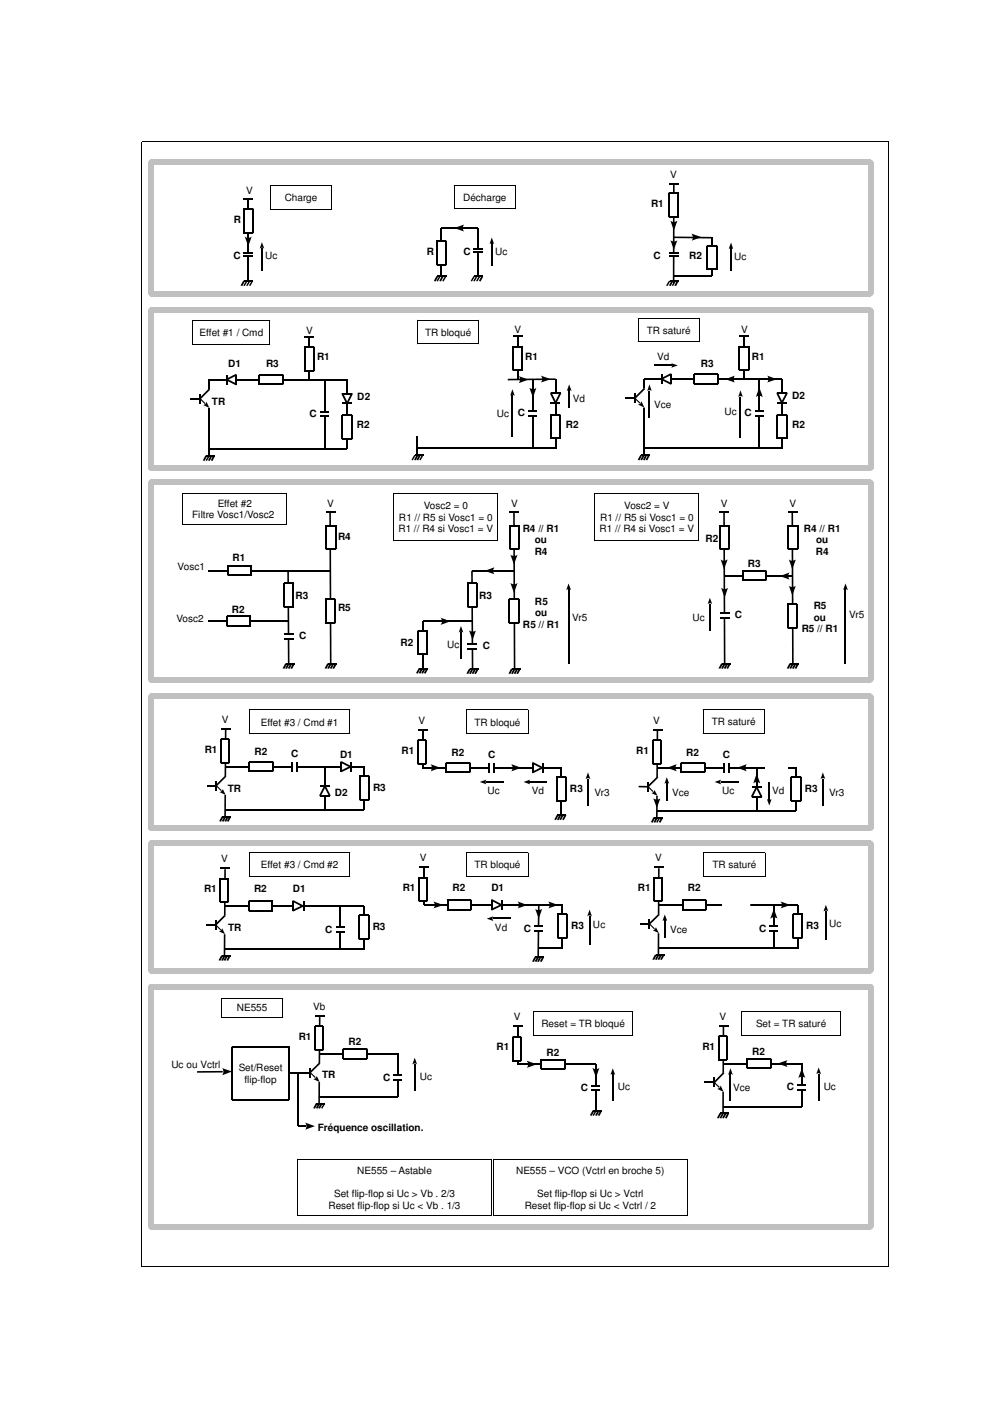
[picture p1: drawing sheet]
<svg xmlns="http://www.w3.org/2000/svg" width="210mm" height="297mm" viewBox="0 0 210 297" stroke-linecap="round" stroke-linejoin="round" font-family="sans-serif">
<defs><g id="words">
<g font-size="2.1">
<text x="52.1" y="41.1">V</text>
<text x="141.8" y="37.8">V</text>
<text x="49.4" y="47.1">R</text>
<text x="60.2" y="42.6">Charge</text>
<text x="98" y="42.5">Décharge</text>
<text x="137.8" y="43.8">R1</text>
<text x="90.3" y="53.9">R</text>
<text x="98" y="53.9">C</text>
<text x="104.8" y="53.9">Uc</text>
<text x="49.4" y="54.9">C</text>
<text x="56.1" y="54.9">Uc</text>
<text x="138.3" y="54.9">C</text>
<text x="145.8" y="54.7">R2</text>
<text x="155.4" y="54.9">Uc</text>
<text x="42.2" y="71.1">Effet #1 / Cmd</text>
<text x="64.8" y="70.6">V</text>
<text x="90" y="71">TR bloqué</text>
<text x="108.9" y="70.5">V</text>
<text x="136.9" y="70.6">TR saturé</text>
<text x="156.8" y="70.5">V</text>
<text x="48.3" y="77.6">D1</text>
<text x="56.3" y="77.7">R3</text>
<text x="67.1" y="76.2">R1</text>
<text x="111.1" y="76.1">R1</text>
<text x="139.1" y="76.2">Vd</text>
<text x="148.3" y="77.6">R3</text>
<text x="159.1" y="76.1">R1</text>
<text x="44.8" y="85.6">TR</text>
<text x="65.5" y="88.2">C</text>
<text x="75.6" y="84.6">D2</text>
<text x="105.1" y="88.2">Uc</text>
<text x="109.6" y="88.1">C</text>
<text x="121.2" y="85">Vd</text>
<text x="138.4" y="86.3">Vce</text>
<text x="153.3" y="87.9">Uc</text>
<text x="157.5" y="88.1">C</text>
<text x="167.6" y="84.5">D2</text>
<text x="75.5" y="90.5">R2</text>
<text x="119.7" y="90.5">R2</text>
<text x="167.6" y="90.5">R2</text>
<text x="46.1" y="107.2">Effet #2</text>
<text x="69.3" y="107.3">V</text>
<text x="89.7" y="107.7">Vosc2 = 0</text>
<text x="108.2" y="107.3">V</text>
<text x="132.1" y="107.7">Vosc2 = V</text>
<text x="152.5" y="107.3">V</text>
<text x="167" y="107.3">V</text>
<text x="40.7" y="109.7">Filtre Vosc1/Vosc2</text>
<text x="84.3" y="112.6">R1 // R4 si Vosc1 = V</text>
<text x="84.4" y="110.2">R1 // R5 si Vosc1 = 0</text>
<text x="110.6" y="112.5">R4 // R1</text>
<text x="126.8" y="112.6">R1 // R4 si Vosc1 = V</text>
<text x="127" y="110.2">R1 // R5 si Vosc1 = 0</text>
<text x="170.1" y="112.5">R4 // R1</text>
<text x="49.2" y="118.7">R1</text>
<text x="71.5" y="114.3">R4</text>
<text x="113.2" y="117.4">R4</text>
<text x="113.2" y="115">ou</text>
<text x="149.3" y="114.7">R2</text>
<text x="158.2" y="119.9">R3</text>
<text x="172.6" y="117.4">R4</text>
<text x="172.7" y="115">ou</text>
<text x="37.6" y="120.7">Vosc1</text>
<text x="37.4" y="131.7">Vosc2</text>
<text x="49.1" y="129.7">R2</text>
<text x="62.5" y="126.8">R3</text>
<text x="71.5" y="129.4">R5</text>
<text x="101.4" y="126.8">R3</text>
<text x="113.2" y="128">R5</text>
<text x="113.2" y="130.4">ou</text>
<text x="121.1" y="131.3">Vr5</text>
<text x="146.5" y="131.4">Uc</text>
<text x="155.5" y="130.7">C</text>
<text x="172.2" y="128.9">R5</text>
<text x="172.2" y="131.3">ou</text>
<text x="179.7" y="130.9">Vr5</text>
<text x="63.3" y="135.2">C</text>
<text x="84.8" y="136.7">R2</text>
<text x="94.6" y="137.1">Uc</text>
<text x="102.2" y="137.4">C</text>
<text x="110.7" y="132.9">R5 // R1</text>
<text x="169.6" y="133.8">R5 // R1</text>
<text x="46.9" y="153">V</text>
<text x="55.2" y="153.5">Effet #3 / Cmd #1</text>
<text x="88.5" y="153.2">V</text>
<text x="100.4" y="153.5">TR bloqué</text>
<text x="138.2" y="153.2">V</text>
<text x="150.6" y="153.4">TR saturé</text>
<text x="43.3" y="159.3">R1</text>
<text x="53.8" y="159.8">R2</text>
<text x="61.6" y="160.1">C</text>
<text x="72" y="160.4">D1</text>
<text x="85" y="159.6">R1</text>
<text x="95.5" y="160">R2</text>
<text x="103.3" y="160.3">C</text>
<text x="134.6" y="159.6">R1</text>
<text x="145.2" y="160">R2</text>
<text x="153" y="160.3">C</text>
<text x="48.2" y="167.5">TR</text>
<text x="79" y="167.4">R3</text>
<text x="120.6" y="167.6">R3</text>
<text x="170.3" y="167.6">R3</text>
<text x="70.9" y="168.5">D2</text>
<text x="103.1" y="168.1">Uc</text>
<text x="112.5" y="168.1">Vd</text>
<text x="125.8" y="168.3">Vr3</text>
<text x="142.2" y="168.3">Vce</text>
<text x="152.8" y="168.1">Uc</text>
<text x="163.4" y="168.1">Vd</text>
<text x="175.5" y="168.3">Vr3</text>
<text x="46.8" y="182.4">V</text>
<text x="55.2" y="183.6">Effet #3 / Cmd #2</text>
<text x="88.9" y="182.2">V</text>
<text x="100.4" y="183.7">TR bloqué</text>
<text x="138.6" y="182.2">V</text>
<text x="150.7" y="183.7">TR saturé</text>
<text x="43.2" y="188.8">R1</text>
<text x="53.8" y="188.8">R2</text>
<text x="61.9" y="188.8">D1</text>
<text x="85.2" y="188.6">R1</text>
<text x="95.8" y="188.6">R2</text>
<text x="104" y="188.6">D1</text>
<text x="135" y="188.6">R1</text>
<text x="145.5" y="188.6">R2</text>
<text x="48.3" y="197.1">TR</text>
<text x="68.8" y="197.3">C</text>
<text x="78.9" y="196.8">R3</text>
<text x="104.7" y="197">Vd</text>
<text x="110.8" y="197.1">C</text>
<text x="120.9" y="196.6">R3</text>
<text x="125.5" y="196.3">Uc</text>
<text x="141.8" y="197.3">Vce</text>
<text x="160.6" y="197.1">C</text>
<text x="170.6" y="196.6">R3</text>
<text x="175.5" y="196.1">Uc</text>
<text x="50.1" y="214">NE555</text>
<text x="66.3" y="213.7">Vb</text>
<text x="108.7" y="215.9">V</text>
<text x="152.3" y="215.8">V</text>
<text x="63.2" y="220">R1</text>
<text x="73.7" y="221.2">R2</text>
<text x="114.6" y="217.3">Reset = TR bloqué</text>
<text x="160" y="217.3">Set = TR saturé</text>
<text x="36.3" y="225.9">Uc ou Vctrl</text>
<text x="50.5" y="226.7">Set/Reset</text>
<text x="105.1" y="222.3">R1</text>
<text x="115.7" y="223.4">R2</text>
<text x="148.6" y="222.1">R1</text>
<text x="159.2" y="223.3">R2</text>
<text x="51.7" y="229.1">flip-flop</text>
<text x="68.2" y="228">TR</text>
<text x="81.1" y="228.6">C</text>
<text x="88.9" y="228.4">Uc</text>
<text x="122.9" y="230.8">C</text>
<text x="130.7" y="230.6">Uc</text>
<text x="155.2" y="230.9">Vce</text>
<text x="166.5" y="230.6">C</text>
<text x="174.3" y="230.5">Uc</text>
<text x="67.3" y="239.3">Fréquence oscillation.</text>
<text x="75.6" y="248.3">NE555 – Astable</text>
<text x="109.2" y="248.3">NE555 – VCO (Vctrl en broche 5)</text>
<text x="69.5" y="255.7">Reset flip-flop si Uc &lt; Vb . 1/3</text>
<text x="70.7" y="253.2">Set flip-flop si Uc &gt; Vb . 2/3</text>
<text x="111" y="255.7">Reset flip-flop si Uc &lt; Vctrl / 2</text>
<text x="113.7" y="253.2">Set flip-flop si Uc &gt; Vctrl</text>
</g>
</g></defs>
<path d="M30 30h158M30 30.1v237.9M188 30.1v237.9M63 245.2h41v12h-41zM30 268h158" fill="none" stroke="#000" stroke-width=".21"/>
<g fill="#000">
<path d="M62.9 257.2l.1 .1z" fill-rule="evenodd"/>
<path d="M104 245.2h.1z" fill-rule="evenodd"/>
</g>
<path d="M126.1 225.2v9.8" fill="none" stroke="#000" stroke-width=".34"/>
<g fill="#fff">
<path d="M107.4 216h2v.3h-2z" fill-rule="evenodd"/>
<path d="M107.3 216.2h.1v.1z" fill-rule="evenodd"/>
<path d="M107.3 214.2h.3v2h-.3z" fill-rule="evenodd"/>
<path d="M107.3 214.1l.1-.1v.2z" fill-rule="evenodd"/>
<path d="M107.4 214h4.1v.3h-4.1z" fill-rule="evenodd"/>
<path d="M111.5 214l.1 .2h-.1z" fill-rule="evenodd"/>
<path d="M111.3 214.2h.3v2h-.3z" fill-rule="evenodd"/>
<path d="M111.5 216.2h.1l-.1 .1z" fill-rule="evenodd"/>
<path d="M109.4 216h2.1v.3h-2.1z" fill-rule="evenodd"/>
</g>
<g fill="#000">
<path d="M125.4 234.9l.3 .2-.5 1-.4-.2z" fill-rule="evenodd"/>
<path d="M125.5 234.8h1.8v.4h-1.8z" fill-rule="evenodd"/>
<path d="M126 234.9l.2 .2-.6 1-.2-.2z" fill-rule="evenodd"/>
<path d="M126.5 234.9l.3 .2-.5 1-.4-.2z" fill-rule="evenodd"/>
<path d="M127 234.9l.4 .2-.6 1-.3-.2z" fill-rule="evenodd"/>
</g>
<path d="M109.6 217.4v7.8" fill="none" stroke="#000" stroke-width=".34"/>
<path d="M108.5 219.4h1.7v5h-1.7z" fill-rule="evenodd" fill="#fff"/>
<g fill="#000">
<path d="M108.4 219.3l.1-.1v.2z" fill-rule="evenodd"/>
<path d="M108.5 219.2h1.7v.3h-1.7z" fill-rule="evenodd"/>
<path d="M108.5 217h2v.3h-2z" fill-rule="evenodd"/>
<path d="M110.2 219.2l.2 .2h-.2z" fill-rule="evenodd"/>
<path d="M108.4 224.4h.1v.1z" fill-rule="evenodd"/>
<path d="M108.5 224.2h.9v.3h-.9z" fill-rule="evenodd"/>
<path d="M109.4 224.2h.8v.3h-.8z" fill-rule="evenodd"/>
<path d="M110.2 224.4h.2l-.2 .1z" fill-rule="evenodd"/>
</g>
<path d="M108.5 219.4v5M110.2 219.4v5M109.6 225.2h16.5" fill="none" stroke="#000" stroke-width=".34"/>
<path d="M114.6 224.2h4.9v1.9h-4.9z" fill-rule="evenodd" fill="#fff"/>
<g fill="#000">
<path d="M114.5 224l.1 .2h-.2z" fill-rule="evenodd"/>
<path d="M114.4 226.1h.2v.2z" fill-rule="evenodd"/>
<path d="M114.4 224.2h.3v1.9h-.3z" fill-rule="evenodd"/>
<path d="M119.4 225.1h.3v1h-.3z" fill-rule="evenodd"/>
<path d="M119.4 224.2h.3v.9h-.3z" fill-rule="evenodd"/>
<path d="M119.5 224l.2 .2h-.2z" fill-rule="evenodd"/>
<path d="M119.5 226.1h.2l-.2 .2z" fill-rule="evenodd"/>
</g>
<path d="M114.6 226.1h4.9M114.6 224.2h4.9" fill="none" stroke="#000" stroke-width=".34"/>
<path d="M125.2 229.7h1.8v.9h-1.8z" fill-rule="evenodd" fill="#fff"/>
<g fill="#000">
<path d="M112.8 219l.1 .1z" fill-rule="evenodd"/>
<path d="M133.9 213.9l.1 .1z" fill-rule="evenodd"/>
<path d="M111.5 224.4l2.1 .8-2.1 .7a1.13 1.13 0 0 0 0-1.5z" fill-rule="evenodd"/>
<path d="M125.2 229.5h1.8v.3h-1.8z" fill-rule="evenodd"/>
<path d="M125.2 230.5h1.8v.3h-1.8z" fill-rule="evenodd"/>
<path d="M125.3 225.9l.6 .3h.4l.5-.3-.7 2.1z" fill-rule="evenodd"/>
<path d="M129.7 226l.5 1.4-.4-.2-.6 .2z" fill-rule="evenodd"/>
</g>
<path d="M129.7 227.3v5.7" fill="none" stroke="#000" stroke-width=".25"/>
<path d="M112.9 214h21v5h-21z" fill="none" stroke="#000" stroke-width=".21"/>
<path d="M169.7 225v9.1" fill="none" stroke="#000" stroke-width=".34"/>
<g fill="#fff">
<path d="M151 215.8h2v.4h-2z" fill-rule="evenodd"/>
<path d="M150.8 216h.2v.2z" fill-rule="evenodd"/>
<path d="M150.8 214h.4v2h-.4z" fill-rule="evenodd"/>
<path d="M150.9 213.9l.1 .1h-.2z" fill-rule="evenodd"/>
<path d="M151 213.8h4v.4h-4z" fill-rule="evenodd"/>
<path d="M155 213.8l.2 .2h-.2z" fill-rule="evenodd"/>
<path d="M154.8 214h.4v2h-.4z" fill-rule="evenodd"/>
<path d="M155 216h.2l-.2 .2z" fill-rule="evenodd"/>
<path d="M153 215.8h2v.4h-2z" fill-rule="evenodd"/>
</g>
<g fill="#000">
<path d="M152.3 235.5l.3 .1-.5 1-.4-.1z" fill-rule="evenodd"/>
<path d="M152.4 235.4h1.8v.3h-1.8z" fill-rule="evenodd"/>
<path d="M152.8 235.5l.4 .1-.6 1-.3-.1z" fill-rule="evenodd"/>
<path d="M153.4 235.5l.3 .1-.5 1-.4-.1z" fill-rule="evenodd"/>
<path d="M153.9 235.5l.4 .1-.5 1-.4-.1z" fill-rule="evenodd"/>
</g>
<path d="M153 217.2v18.3" fill="none" stroke="#000" stroke-width=".42"/>
<path d="M152.1 219.2h1.7v5h-1.7z" fill-rule="evenodd" fill="#fff"/>
<g fill="#000">
<path d="M152 219.1l.1-.1v.2z" fill-rule="evenodd"/>
<path d="M152.1 219h1.7v.4h-1.7z" fill-rule="evenodd"/>
<path d="M152.1 216.8h2v.4h-2z" fill-rule="evenodd"/>
<path d="M153.8 219l.1 .2h-.1z" fill-rule="evenodd"/>
<path d="M151.9 224.2h.2v.2z" fill-rule="evenodd"/>
<path d="M152.1 224h.9v.4h-.9z" fill-rule="evenodd"/>
<path d="M153 224h.8v.4h-.8z" fill-rule="evenodd"/>
<path d="M153.8 224.2h.1l-.1 .2z" fill-rule="evenodd"/>
</g>
<path d="M152.1 219.2v5M153.8 219.2v5M153.1 225h16.6M153.1 234.1h16.6" fill="none" stroke="#000" stroke-width=".34"/>
<path d="M158.1 224h5v2h-5z" fill-rule="evenodd" fill="#fff"/>
<g fill="#000">
<path d="M158 223.9l.1-.1v.2z" fill-rule="evenodd"/>
<path d="M157.9 226h.2v.1z" fill-rule="evenodd"/>
<path d="M157.9 224h.4v2h-.4z" fill-rule="evenodd"/>
<path d="M162.9 225h.4v1h-.4z" fill-rule="evenodd"/>
<path d="M162.9 224h.4v1h-.4z" fill-rule="evenodd"/>
<path d="M163.1 223.8l.2 .2h-.2z" fill-rule="evenodd"/>
<path d="M163.1 226h.2l-.2 .1z" fill-rule="evenodd"/>
</g>
<path d="M158.1 226h5M158.1 224h5" fill="none" stroke="#000" stroke-width=".34"/>
<path d="M168.8 229.5h1.7v1h-1.7z" fill-rule="evenodd" fill="#fff"/>
<g fill="#000">
<path d="M168.8 229.3h1.7v.4h-1.7z" fill-rule="evenodd"/>
<path d="M168.8 230.3h1.7v.4h-1.7z" fill-rule="evenodd"/>
</g>
<path d="M151.1 227h3v4h-3z" fill-rule="evenodd" fill="#fff"/>
<g fill="#000">
<path d="M156.8 219l.1 .1z" fill-rule="evenodd"/>
<path d="M177.9 213.9l.1 .1z" fill-rule="evenodd"/>
<path d="M151 228h.3v2h-.3z" fill-rule="evenodd"/>
<path d="M149.1 228.8h2v.4h-2z" fill-rule="evenodd"/>
<path d="M153 226.9l.2 .2-1.9 2.1-.3-.3z" fill-rule="evenodd"/>
<path d="M152.5 229.7l.6 1.3-1.3-.6a.81 .81 0 0 0 .7-.7z" fill-rule="evenodd"/>
<path d="M151 229.1l.2-.2 1.1 1.1-.2 .1z" fill-rule="evenodd"/>
<path d="M154.6 226l.5 1.4-.2-.2-.8 .2z" fill-rule="evenodd"/>
<path d="M164.5 225l2.2-.7-.3 .5v.4l.3 .6z" fill-rule="evenodd"/>
<path d="M169.7 226l.7 2.1-.5-.3h-.4l-.6 .3z" fill-rule="evenodd"/>
<path d="M173.2 225.8l.5 1.4a.72 .72 0 0 0-1 0z" fill-rule="evenodd"/>
<path d="M104.4 257.2v.1z" fill-rule="evenodd"/>
<path d="M145.4 245.2h.1z" fill-rule="evenodd"/>
</g>
<path d="M154.6 227.3v5.7M173.2 227.2v5.6" fill="none" stroke="#000" stroke-width=".25"/>
<path d="M156.9 214h21v5h-21zM104.4 245.2h41v12h-41z" fill="none" stroke="#000" stroke-width=".21"/>
<g fill="#fff">
<path d="M51.1 41.1h1.7v.4h-1.7z" fill-rule="evenodd"/>
<path d="M50.9 41.3h.2v.2z" fill-rule="evenodd"/>
<path d="M50.9 39.3h.4v2h-.4z" fill-rule="evenodd"/>
<path d="M51 39.2h.1v.1z" fill-rule="evenodd"/>
<path d="M51.1 39.2h3.3v.3h-3.3z" fill-rule="evenodd"/>
<path d="M54.4 39.2l.2 .1h-.2z" fill-rule="evenodd"/>
<path d="M54.3 39.3h.3v2h-.3z" fill-rule="evenodd"/>
<path d="M54.4 41.3h.2l-.2 .2z" fill-rule="evenodd"/>
<path d="M52.8 41.1h1.6v.4h-1.6z" fill-rule="evenodd"/>
</g>
<path d="M55.4 52.5v4.7" fill="none" stroke="#000" stroke-width=".25"/>
<g fill="#000">
<path d="M51.5 59.4l.3 .1-.5 1-.4-.1z" fill-rule="evenodd"/>
<path d="M51.6 59.3h1.9v.3h-1.9z" fill-rule="evenodd"/>
<path d="M52.1 59.4l.3 .1-.6 1-.3-.1z" fill-rule="evenodd"/>
<path d="M52.7 59.4l.3 .1-.6 1-.3-.1z" fill-rule="evenodd"/>
<path d="M53.3 59.4l.3 .1-.6 1-.3-.1z" fill-rule="evenodd"/>
<path d="M55.4 51.2l.5 1.4-.3-.2-.7 .2z" fill-rule="evenodd"/>
</g>
<path d="M52.5 42.2v17" fill="none" stroke="#000" stroke-width=".34"/>
<path d="M51.6 44.2h2v5h-2z" fill-rule="evenodd" fill="#fff"/>
<g fill="#000">
<path d="M51.5 44.1l.1 .1h-.2z" fill-rule="evenodd"/>
<path d="M51.4 49.2h.2v.2z" fill-rule="evenodd"/>
<path d="M51.6 44h2v.4h-2z" fill-rule="evenodd"/>
<path d="M51.6 49h.9v.4h-.9z" fill-rule="evenodd"/>
<path d="M53.6 44l.1 .2h-.1z" fill-rule="evenodd"/>
<path d="M52.5 49h1.1v.4h-1.1z" fill-rule="evenodd"/>
<path d="M53.6 49.2h.1l-.1 .2z" fill-rule="evenodd"/>
</g>
<path d="M51.6 44.2v5M53.6 44.2v5" fill="none" stroke="#000" stroke-width=".34"/>
<path d="M51.6 53.6h2v.6h-2z" fill-rule="evenodd" fill="#fff"/>
<g fill="#000">
<path d="M70.2 39.2l.1 .1z" fill-rule="evenodd"/>
<path d="M51.6 54h1.9v.4h-1.9z" fill-rule="evenodd"/>
<path d="M51.6 53.4h1.9v.3h-1.9z" fill-rule="evenodd"/>
<path d="M51.6 42h1.9v.4h-1.9z" fill-rule="evenodd"/>
<path d="M51.8 50l.5 .3 .6-.1 .4-.2-.8 2.1z" fill-rule="evenodd"/>
<path d="M57.1 44.3l.1 .1z" fill-rule="evenodd"/>
<path d="M92.4 58.4l.3 .1-.5 1.1-.4-.2z" fill-rule="evenodd"/>
<path d="M92.5 58.3h1.9v.3h-1.9z" fill-rule="evenodd"/>
<path d="M93 58.4l.2 .1-.6 1.1-.2-.2z" fill-rule="evenodd"/>
<path d="M93.5 58.4l.4 .1-.6 1.1-.3-.2z" fill-rule="evenodd"/>
<path d="M94.2 58.4l.2 .1-.5 1.1-.3-.2z" fill-rule="evenodd"/>
<path d="M96.1 48.3l2.1-.8a1.07 1.07 0 0 0 0 1.5z" fill-rule="evenodd"/>
<path d="M100.2 58.4l.3 .1-.6 1.1-.3-.2z" fill-rule="evenodd"/>
<path d="M100.3 58.3h1.9v.3h-1.9z" fill-rule="evenodd"/>
<path d="M100.8 58.4l.2 .1-.6 1.1-.2-.2z" fill-rule="evenodd"/>
<path d="M101.3 58.4l.3 .1-.6 1.1-.2-.2z" fill-rule="evenodd"/>
<path d="M101.9 58.4l.3 .1-.5 1.1-.4-.2z" fill-rule="evenodd"/>
<path d="M104.1 50.2l.5 1.4-.4-.1-.6 .1z" fill-rule="evenodd"/>
</g>
<path d="M57.2 39.3h13v5h-13z" fill="none" stroke="#000" stroke-width=".21"/>
<path d="M104.1 51.6v4.7" fill="none" stroke="#000" stroke-width=".25"/>
<path d="M93.4 48.3v10M101.2 48.3v10" fill="none" stroke="#000" stroke-width=".34"/>
<path d="M100.2 52.6h2v.7h-2z" fill-rule="evenodd" fill="#fff"/>
<g fill="#000">
<path d="M100.2 53.1h2v.3h-2z" fill-rule="evenodd"/>
<path d="M100.2 52.5h2v.3h-2z" fill-rule="evenodd"/>
</g>
<path d="M93.4 48.3h7.8" fill="none" stroke="#000" stroke-width=".34"/>
<path d="M92.4 51h2v5h-2z" fill-rule="evenodd" fill="#fff"/>
<g fill="#000">
<path d="M109.1 39.1l.1 .1z" fill-rule="evenodd"/>
<path d="M92.3 50.9l.1-.1v.2z" fill-rule="evenodd"/>
<path d="M92.2 56h.2v.2z" fill-rule="evenodd"/>
<path d="M92.4 50.8h2v.4h-2z" fill-rule="evenodd"/>
<path d="M92.4 55.8h1v.4h-1z" fill-rule="evenodd"/>
<path d="M94.4 50.8l.2 .2h-.2z" fill-rule="evenodd"/>
<path d="M93.4 55.8h1v.4h-1z" fill-rule="evenodd"/>
<path d="M94.4 56h.2l-.2 .2z" fill-rule="evenodd"/>
<path d="M96 44.2l.1 .1z" fill-rule="evenodd"/>
</g>
<path d="M92.4 51v5M94.4 51v5M150.7 50.3v8" fill="none" stroke="#000" stroke-width=".34"/>
<path d="M96.1 39.2h13v5h-13z" fill="none" stroke="#000" stroke-width=".21"/>
<g fill="#fff">
<path d="M140.5 37.8h2v.3h-2z" fill-rule="evenodd"/>
<path d="M140.4 38h.1v.1z" fill-rule="evenodd"/>
<path d="M140.4 36h.3v2h-.3z" fill-rule="evenodd"/>
<path d="M140.4 35.9l.1-.1v.2z" fill-rule="evenodd"/>
<path d="M140.5 35.8h3.9v.4h-3.9z" fill-rule="evenodd"/>
<path d="M144.4 35.8l.2 .2h-.2z" fill-rule="evenodd"/>
<path d="M144.3 36h.3v2h-.3z" fill-rule="evenodd"/>
<path d="M144.4 38h.2l-.2 .1z" fill-rule="evenodd"/>
<path d="M142.5 37.8h1.9v.3h-1.9z" fill-rule="evenodd"/>
</g>
<path d="M154.7 52.6v4.7" fill="none" stroke="#000" stroke-width=".25"/>
<g fill="#000">
<path d="M141.6 59.4l.2 .1-.6 1-.2-.1z" fill-rule="evenodd"/>
<path d="M141.7 59.3h1.9v.3h-1.9z" fill-rule="evenodd"/>
<path d="M142.1 59.4l.4 .1-.6 1-.3-.1z" fill-rule="evenodd"/>
<path d="M142.7 59.4l.3 .1-.6 1-.2-.1z" fill-rule="evenodd"/>
<path d="M143.3 59.4l.3 .1-.6 1-.3-.1z" fill-rule="evenodd"/>
<path d="M154.7 51.3l.5 1.4a.66 .66 0 0 0-1 0z" fill-rule="evenodd"/>
</g>
<path d="M142.6 38.9v21" fill="none" stroke="#000" stroke-width=".38"/>
<path d="M141.6 40.9h2v4.9h-2z" fill-rule="evenodd" fill="#fff"/>
<g fill="#000">
<path d="M141.4 40.8l.2-.1v.2z" fill-rule="evenodd"/>
<path d="M141.4 45.8h.2v.2z" fill-rule="evenodd"/>
<path d="M141.6 40.7h2v.3h-2z" fill-rule="evenodd"/>
<path d="M141.6 45.7h1v.3h-1z" fill-rule="evenodd"/>
<path d="M143.6 40.7l.1 .2h-.1z" fill-rule="evenodd"/>
<path d="M142.6 45.7h1v.3h-1z" fill-rule="evenodd"/>
<path d="M143.6 45.8h.1l-.1 .2z" fill-rule="evenodd"/>
</g>
<path d="M141.6 40.9v4.9M143.6 40.9v4.9" fill="none" stroke="#000" stroke-width=".34"/>
<path d="M141.6 53.6h2v.6h-2z" fill-rule="evenodd" fill="#fff"/>
<g fill="#000">
<path d="M141.6 38.7h2v.3h-2z" fill-rule="evenodd"/>
<path d="M141.6 54h2v.4h-2z" fill-rule="evenodd"/>
<path d="M141.6 53.4h2v.3h-2z" fill-rule="evenodd"/>
</g>
<path d="M149.6 52h2.1v5h-2.1z" fill-rule="evenodd" fill="#fff"/>
<g fill="#000">
<path d="M141.9 50.8a1.07 1.07 0 0 0 1.4 0l-.7 2.1z" fill-rule="evenodd"/>
<path d="M141.9 46.7l.5 .2h.4l.5-.2-.7 2.1z" fill-rule="evenodd"/>
<path d="M146.3 49.4l2.1 .8-2.1 .7 .3-.5v-.4z" fill-rule="evenodd"/>
<path d="M149.6 51.9v.1h-.1z" fill-rule="evenodd"/>
<path d="M149.5 57h.1v.1z" fill-rule="evenodd"/>
<path d="M149.6 56.8h1.1v.3h-1.1z" fill-rule="evenodd"/>
<path d="M151.7 51.8l.1 .2h-.1z" fill-rule="evenodd"/>
<path d="M150.7 56.8h1v.3h-1z" fill-rule="evenodd"/>
<path d="M151.7 57h.1l-.1 .1z" fill-rule="evenodd"/>
<path d="M93.2 130.7l2.1 .7-2.1 .8a1.13 1.13 0 0 0 0-1.5z" fill-rule="evenodd"/>
<path d="M99.7 120.8h.3l.2 20.7h-.4z" fill-rule="evenodd"/>
</g>
<path d="M142.5 58.3h8.2M149.6 57v-5h2.1v5" fill="none" stroke="#000" stroke-width=".34"/>
<path d="M142.5 50.2h8.2" fill="none" stroke="#000" stroke-width=".42"/>
<g fill="#fff">
<path d="M107.9 107.8h1v.4h-1z" fill-rule="evenodd"/>
<path d="M107.7 108h.2v.2z" fill-rule="evenodd"/>
<path d="M107.7 105h.3v3h-.3z" fill-rule="evenodd"/>
<path d="M107.7 104.9l.2-.1v.2z" fill-rule="evenodd"/>
<path d="M107.9 104.8h2v.4h-2z" fill-rule="evenodd"/>
<path d="M109.9 104.8l.1 .2h-.1z" fill-rule="evenodd"/>
<path d="M109.7 105h.3v3h-.3z" fill-rule="evenodd"/>
<path d="M109.9 108h.1l-.1 .2z" fill-rule="evenodd"/>
<path d="M108.9 107.8h1v.4h-1z" fill-rule="evenodd"/>
</g>
<g fill="#000">
<path d="M107.9 108.2h2v.3h-2z" fill-rule="evenodd"/>
<path d="M99.3 141.4l.3 .2-.5 1-.4-.1z" fill-rule="evenodd"/>
<path d="M99.4 141.4h1.8v.3h-1.8z" fill-rule="evenodd"/>
<path d="M99.8 141.4l.4 .2-.6 1-.3-.1z" fill-rule="evenodd"/>
<path d="M100.4 141.4l.3 .2-.5 1-.4-.1z" fill-rule="evenodd"/>
<path d="M100.9 141.4l.4 .2-.6 1-.3-.1z" fill-rule="evenodd"/>
</g>
<path d="M89.5 131.4h10.5M99.9 120.8h9" fill="none" stroke="#000" stroke-width=".34"/>
<path d="M99 136.3h2v1h-2z" fill-rule="evenodd" fill="#fff"/>
<g fill="#000">
<path d="M99 136.1h2v.4h-2z" fill-rule="evenodd"/>
<path d="M99 137.2h2v.3h-2z" fill-rule="evenodd"/>
</g>
<path d="M99 123.4h2v5h-2z" fill-rule="evenodd" fill="#fff"/>
<g fill="#000">
<path d="M108.6 108.3h.3l.2 33.2h-.4z" fill-rule="evenodd"/>
<path d="M98.9 123.3l.1 .1h-.2z" fill-rule="evenodd"/>
<path d="M98.8 128.4h.2v.2z" fill-rule="evenodd"/>
<path d="M99 123.3h2v.3h-2z" fill-rule="evenodd"/>
<path d="M99 128.3h1v.3h-1z" fill-rule="evenodd"/>
<path d="M101 123.3l.1 .1h-.1z" fill-rule="evenodd"/>
<path d="M100 128.3h1v.3h-1z" fill-rule="evenodd"/>
<path d="M101 128.4h.1l-.1 .2z" fill-rule="evenodd"/>
</g>
<path d="M99 123.4v5M101 123.4v5" fill="none" stroke="#000" stroke-width=".34"/>
<path d="M107.9 111.2h2v5h-2z" fill-rule="evenodd" fill="#fff"/>
<g fill="#000">
<path d="M107.7 111.1l.2-.1v.2z" fill-rule="evenodd"/>
<path d="M107.7 116.2h.2v.2z" fill-rule="evenodd"/>
<path d="M107.9 111h2v.4h-2z" fill-rule="evenodd"/>
<path d="M107.9 116h1v.4h-1z" fill-rule="evenodd"/>
<path d="M109.9 111l.1 .2h-.1z" fill-rule="evenodd"/>
<path d="M108.9 116h1v.4h-1z" fill-rule="evenodd"/>
<path d="M109.9 116.2h.1l-.1 .2z" fill-rule="evenodd"/>
</g>
<path d="M107.9 111.2v5M109.9 111.2v5" fill="none" stroke="#000" stroke-width=".34"/>
<path d="M107.8 126.8h2v5h-2z" fill-rule="evenodd" fill="#fff"/>
<g fill="#000">
<path d="M107.7 126.7l.1 .1h-.2z" fill-rule="evenodd"/>
<path d="M107.6 131.8h.2v.2z" fill-rule="evenodd"/>
<path d="M107.8 126.6h2v.4h-2z" fill-rule="evenodd"/>
<path d="M107.8 131.6h1v.4h-1z" fill-rule="evenodd"/>
<path d="M109.8 126.6l.1 .2h-.1z" fill-rule="evenodd"/>
<path d="M108.8 131.6h1v.4h-1z" fill-rule="evenodd"/>
<path d="M109.8 131.8h.1l-.1 .2z" fill-rule="evenodd"/>
<path d="M108.2 141.4l.3 .2-.6 1-.3-.1z" fill-rule="evenodd"/>
<path d="M108.3 141.4h1.8v.3h-1.8z" fill-rule="evenodd"/>
<path d="M108.7 141.4l.4 .2-.6 1-.3-.1z" fill-rule="evenodd"/>
<path d="M109.3 141.4l.3 .2-.5 1-.4-.1z" fill-rule="evenodd"/>
<path d="M109.8 141.4l.4 .2-.6 1-.3-.1z" fill-rule="evenodd"/>
</g>
<path d="M89.5 131.4v10M107.8 126.8v5M109.8 126.8v5" fill="none" stroke="#000" stroke-width=".34"/>
<path d="M88.4 133.4h2v5h-2z" fill-rule="evenodd" fill="#fff"/>
<g fill="#000">
<path d="M83.2 114.4l.1 .1z" fill-rule="evenodd"/>
<path d="M105.3 104.4h.1z" fill-rule="evenodd"/>
<path d="M108 117.3a1.13 1.13 0 0 0 1.5 0l-.7 2.1z" fill-rule="evenodd"/>
<path d="M152.5 118.4a1.07 1.07 0 0 0 1.5 0l-.8 2z" fill-rule="evenodd"/>
<path d="M153 108.4h.4l.1 32h-.3z" fill-rule="evenodd"/>
<path d="M166.9 118.4a1.07 1.07 0 0 0 1.5 0l-.8 2z" fill-rule="evenodd"/>
<path d="M88.3 133.3h.1v.1z" fill-rule="evenodd"/>
<path d="M88.3 138.4h.1v.2z" fill-rule="evenodd"/>
<path d="M88.4 133.3h2v.3h-2z" fill-rule="evenodd"/>
<path d="M88.4 138.3h1.1v.3h-1.1z" fill-rule="evenodd"/>
<path d="M90.4 133.3l.2 .1h-.2z" fill-rule="evenodd"/>
<path d="M89.5 138.3h.9v.3h-.9z" fill-rule="evenodd"/>
<path d="M90.4 138.4h.2l-.2 .2z" fill-rule="evenodd"/>
<path d="M97.5 132.4l.5 1.5a.66 .66 0 0 0-.9 0z" fill-rule="evenodd"/>
<path d="M99.2 133.3a1.07 1.07 0 0 0 1.5 0l-.7 2.1z" fill-rule="evenodd"/>
<path d="M102.5 120.8l2.1-.8-.2 .6v.4l.2 .5z" fill-rule="evenodd"/>
<path d="M108 123.3l.5 .3h.5l.5-.3-.7 2.1z" fill-rule="evenodd"/>
<path d="M120.3 123.4l.5 1.4-.4-.1-.6 .1z" fill-rule="evenodd"/>
<path d="M165 121.9l2.1-.8a1.13 1.13 0 0 0 0 1.5z" fill-rule="evenodd"/>
<path d="M88.6 141.4l.3 .1-.5 1-.3-.1z" fill-rule="evenodd"/>
<path d="M88.8 141.3h1.8v.3h-1.8z" fill-rule="evenodd"/>
<path d="M89.2 141.4l.3 .1-.6 1-.3-.1z" fill-rule="evenodd"/>
<path d="M89.7 141.4l.3 .1-.5 1-.3-.1z" fill-rule="evenodd"/>
<path d="M90.3 141.4l.3 .1-.6 1-.3-.1z" fill-rule="evenodd"/>
</g>
<path d="M88.4 133.4v5M90.4 133.4v5" fill="none" stroke="#000" stroke-width=".34"/>
<path d="M97.5 133.8v5.6M120.3 124.8v15.7" fill="none" stroke="#000" stroke-width=".25"/>
<path d="M83.3 104.4h22v10h-22z" fill="none" stroke="#000" stroke-width=".21"/>
<g fill="#fff">
<path d="M166.8 107.8h1v.4h-1z" fill-rule="evenodd"/>
<path d="M166.6 108h.2v.2z" fill-rule="evenodd"/>
<path d="M166.6 105h.4v3h-.4z" fill-rule="evenodd"/>
<path d="M166.7 104.9l.1-.1v.2z" fill-rule="evenodd"/>
<path d="M166.8 104.8h2v.4h-2z" fill-rule="evenodd"/>
<path d="M168.8 104.8l.2 .2h-.2z" fill-rule="evenodd"/>
<path d="M168.6 105h.4v3h-.4z" fill-rule="evenodd"/>
<path d="M168.8 108h.2l-.2 .2z" fill-rule="evenodd"/>
<path d="M167.8 107.8h1v.4h-1z" fill-rule="evenodd"/>
</g>
<g fill="#000">
<path d="M166.8 108.2h2v.3h-2z" fill-rule="evenodd"/>
<path d="M152.6 140.3l.4 .2-.6 1-.3-.1z" fill-rule="evenodd"/>
<path d="M152.8 140.3h1.7v.3h-1.7z" fill-rule="evenodd"/>
<path d="M153.2 140.3l.3 .2-.5 1-.4-.1z" fill-rule="evenodd"/>
<path d="M153.7 140.3l.4 .2-.6 1-.3-.1z" fill-rule="evenodd"/>
<path d="M154.3 140.3l.3 .2-.5 1-.4-.1z" fill-rule="evenodd"/>
</g>
<path d="M153.3 121.9h14.5" fill="none" stroke="#000" stroke-width=".34"/>
<path d="M157.1 120.8h5v2h-5z" fill-rule="evenodd" fill="#fff"/>
<g fill="#000">
<path d="M157 120.7l.1-.1v.2z" fill-rule="evenodd"/>
<path d="M157 122.8h.1v.1z" fill-rule="evenodd"/>
<path d="M157 120.8h.3v2h-.3z" fill-rule="evenodd"/>
<path d="M162 121.8h.3v1h-.3z" fill-rule="evenodd"/>
<path d="M162 120.8h.3v1h-.3z" fill-rule="evenodd"/>
<path d="M162.1 120.6l.2 .2h-.2z" fill-rule="evenodd"/>
<path d="M162.1 122.8h.2l-.2 .1z" fill-rule="evenodd"/>
</g>
<path d="M157.1 122.8h5M157.1 120.8h5" fill="none" stroke="#000" stroke-width=".34"/>
<path d="M152.3 129.7h2v.9h-2z" fill-rule="evenodd" fill="#fff"/>
<path d="M152.3 129.7h2M152.3 130.7h2" fill="none" stroke="#000" stroke-width=".34"/>
<path d="M152.3 111.2h2v5h-2z" fill-rule="evenodd" fill="#fff"/>
<g fill="#000">
<path d="M152.2 111.1l.1-.1v.2z" fill-rule="evenodd"/>
<path d="M152.1 116.2h.2v.2z" fill-rule="evenodd"/>
<path d="M152.3 111h2v.4h-2z" fill-rule="evenodd"/>
<path d="M152.3 116h1v.4h-1z" fill-rule="evenodd"/>
<path d="M154.3 111l.2 .2h-.2z" fill-rule="evenodd"/>
<path d="M153.3 116h1v.4h-1z" fill-rule="evenodd"/>
<path d="M154.3 116.2h.2l-.2 .2z" fill-rule="evenodd"/>
<path d="M167.5 108.3h.3l.1 32.1h-.3z" fill-rule="evenodd"/>
</g>
<path d="M152.3 111.2v5M154.3 111.2v5" fill="none" stroke="#000" stroke-width=".34"/>
<path d="M166.8 111.2h2v5h-2z" fill-rule="evenodd" fill="#fff"/>
<g fill="#000">
<path d="M166.7 111.1l.1 .1h-.2z" fill-rule="evenodd"/>
<path d="M166.6 116.2h.2v.2z" fill-rule="evenodd"/>
<path d="M166.8 111h2v.4h-2z" fill-rule="evenodd"/>
<path d="M166.8 116h1v.4h-1z" fill-rule="evenodd"/>
<path d="M168.8 111l.2 .2h-.2z" fill-rule="evenodd"/>
<path d="M167.8 116h1v.4h-1z" fill-rule="evenodd"/>
<path d="M168.8 116.2h.2l-.2 .2z" fill-rule="evenodd"/>
</g>
<path d="M166.8 111.2v5M168.8 111.2v5" fill="none" stroke="#000" stroke-width=".34"/>
<path d="M166.7 127.9h2v5h-2z" fill-rule="evenodd" fill="#fff"/>
<g fill="#000">
<path d="M166.6 127.8l.1 .1h-.2z" fill-rule="evenodd"/>
<path d="M166.5 132.9h.2v.2z" fill-rule="evenodd"/>
<path d="M166.7 127.7h2v.4h-2z" fill-rule="evenodd"/>
<path d="M166.7 132.7h1v.4h-1z" fill-rule="evenodd"/>
<path d="M168.7 127.7l.1 .2h-.1z" fill-rule="evenodd"/>
<path d="M167.7 132.7h1v.4h-1z" fill-rule="evenodd"/>
<path d="M168.7 132.9h.1l-.1 .2z" fill-rule="evenodd"/>
<path d="M178.9 123.4l.5 1.4-.4-.1-.6 .1z" fill-rule="evenodd"/>
<path d="M167 140.3l.4 .2-.6 1-.3-.1z" fill-rule="evenodd"/>
<path d="M167.2 140.3h1.8v.3h-1.8z" fill-rule="evenodd"/>
<path d="M167.6 140.3l.3 .2-.5 1-.4-.1z" fill-rule="evenodd"/>
<path d="M168.1 140.3l.4 .2-.6 1-.3-.1z" fill-rule="evenodd"/>
<path d="M168.7 140.3l.3 .2-.5 1-.4-.1z" fill-rule="evenodd"/>
</g>
<path d="M152.2 108.4h2.1M166.7 127.9v5M168.7 127.9v5" fill="none" stroke="#000" stroke-width=".34"/>
<path d="M178.9 124.8v15.7" fill="none" stroke="#000" stroke-width=".25"/>
<g fill="#fff">
<path d="M152.2 107.4h1v.3h-1z" fill-rule="evenodd"/>
<path d="M152.1 107.5h.1v.2z" fill-rule="evenodd"/>
<path d="M152.1 105.4h.3v2.1h-.3z" fill-rule="evenodd"/>
<path d="M152.1 105.3l.1-.1v.2z" fill-rule="evenodd"/>
<path d="M152.2 105.2h2v.4h-2z" fill-rule="evenodd"/>
<path d="M154.2 105.2l.2 .2h-.2z" fill-rule="evenodd"/>
<path d="M154.1 105.4h.3v2.1h-.3z" fill-rule="evenodd"/>
<path d="M154.2 107.5h.2l-.2 .2z" fill-rule="evenodd"/>
<path d="M153.2 107.4h1v.3h-1z" fill-rule="evenodd"/>
</g>
<path d="M150.2 127.8v5.6" fill="none" stroke="#000" stroke-width=".25"/>
<g fill="#000">
<path d="M125.8 114.4l.1 .1z" fill-rule="evenodd"/>
<path d="M147.9 104.4h.1z" fill-rule="evenodd"/>
<path d="M60.8 120.8h.3l.2 19.6h-.4z" fill-rule="evenodd"/>
<path d="M150.2 126.4l.5 1.4-.3-.2-.7 .2z" fill-rule="evenodd"/>
<path d="M152.6 124.3a1.07 1.07 0 0 0 1.5 0l-.8 2.1z" fill-rule="evenodd"/>
<path d="M166.9 123.9a1.07 1.07 0 0 0 1.5 0l-.8 2.1z" fill-rule="evenodd"/>
</g>
<path d="M125.9 104.4h22v10h-22z" fill="none" stroke="#000" stroke-width=".21"/>
<g fill="#fff">
<path d="M69 107.8h1v.4h-1z" fill-rule="evenodd"/>
<path d="M68.8 108h.2v.2z" fill-rule="evenodd"/>
<path d="M68.8 105h.4v3h-.4z" fill-rule="evenodd"/>
<path d="M68.9 104.9l.1-.1v.2z" fill-rule="evenodd"/>
<path d="M69 104.8h2v.4h-2z" fill-rule="evenodd"/>
<path d="M71 104.8l.2 .2h-.2z" fill-rule="evenodd"/>
<path d="M70.8 105h.4v3h-.4z" fill-rule="evenodd"/>
<path d="M71 108h.2l-.2 .2z" fill-rule="evenodd"/>
<path d="M70 107.8h1v.4h-1z" fill-rule="evenodd"/>
</g>
<g fill="#000">
<path d="M69 108.2h2v.3h-2z" fill-rule="evenodd"/>
<path d="M60.4 140.3l.3 .2-.5 1-.4-.1z" fill-rule="evenodd"/>
<path d="M60.5 140.3h1.8v.3h-1.8z" fill-rule="evenodd"/>
<path d="M60.9 140.3l.4 .2-.6 1-.3-.1z" fill-rule="evenodd"/>
<path d="M61.5 140.3l.3 .2-.5 1-.4-.1z" fill-rule="evenodd"/>
<path d="M62 140.3l.4 .2-.6 1-.3-.1z" fill-rule="evenodd"/>
</g>
<path d="M44 131.4h17.1M44 120.8h26" fill="none" stroke="#000" stroke-width=".34"/>
<path d="M48.2 119.7h5v2h-5z" fill-rule="evenodd" fill="#fff"/>
<g fill="#000">
<path d="M48.1 119.6l.1-.1v.2z" fill-rule="evenodd"/>
<path d="M53 119.7h.4v.9h-.4z" fill-rule="evenodd"/>
<path d="M53.2 119.5l.2 .2h-.2z" fill-rule="evenodd"/>
<path d="M48 121.7h.2v.1z" fill-rule="evenodd"/>
<path d="M48 119.7h.4v2h-.4z" fill-rule="evenodd"/>
<path d="M53 120.6h.4v1.1h-.4z" fill-rule="evenodd"/>
<path d="M53.2 121.7h.2l-.2 .1z" fill-rule="evenodd"/>
</g>
<path d="M48.2 119.7h5M48.2 121.7h5" fill="none" stroke="#000" stroke-width=".34"/>
<path d="M60.1 134.1h2v1h-2z" fill-rule="evenodd" fill="#fff"/>
<g fill="#000">
<path d="M60.1 133.9h2v.4h-2z" fill-rule="evenodd"/>
<path d="M60.1 134.9h2v.4h-2z" fill-rule="evenodd"/>
</g>
<path d="M60.1 123.4h2v5h-2z" fill-rule="evenodd" fill="#fff"/>
<g fill="#000">
<path d="M69.7 108.3h.3l.1 32.1h-.3z" fill-rule="evenodd"/>
<path d="M60 123.3l.1 .1h-.2z" fill-rule="evenodd"/>
<path d="M59.9 128.4h.2v.2z" fill-rule="evenodd"/>
<path d="M60.1 123.3h2v.3h-2z" fill-rule="evenodd"/>
<path d="M60.1 128.3h1v.3h-1z" fill-rule="evenodd"/>
<path d="M62.1 123.3l.2 .1h-.2z" fill-rule="evenodd"/>
<path d="M61.1 128.3h1v.3h-1z" fill-rule="evenodd"/>
<path d="M62.1 128.4h.2l-.2 .2z" fill-rule="evenodd"/>
</g>
<path d="M60.1 123.4v5M62.1 123.4v5" fill="none" stroke="#000" stroke-width=".34"/>
<path d="M69 111.2h2v5h-2z" fill-rule="evenodd" fill="#fff"/>
<g fill="#000">
<path d="M68.9 111.1l.1 .1h-.2z" fill-rule="evenodd"/>
<path d="M68.8 116.2h.2v.2z" fill-rule="evenodd"/>
<path d="M69 111h2v.4h-2z" fill-rule="evenodd"/>
<path d="M69 116h1v.4h-1z" fill-rule="evenodd"/>
<path d="M71 111l.2 .2h-.2z" fill-rule="evenodd"/>
<path d="M70 116h1v.4h-1z" fill-rule="evenodd"/>
<path d="M71 116.2h.2l-.2 .2z" fill-rule="evenodd"/>
</g>
<path d="M69 111.2v5M71 111.2v5" fill="none" stroke="#000" stroke-width=".34"/>
<path d="M68.9 126.8h2v5h-2z" fill-rule="evenodd" fill="#fff"/>
<g fill="#000">
<path d="M68.8 126.7l.1 .1h-.2z" fill-rule="evenodd"/>
<path d="M68.7 131.8h.2v.2z" fill-rule="evenodd"/>
<path d="M68.9 126.6h2v.4h-2z" fill-rule="evenodd"/>
<path d="M68.9 131.6h1v.4h-1z" fill-rule="evenodd"/>
<path d="M70.9 126.6l.1 .2h-.1z" fill-rule="evenodd"/>
<path d="M69.9 131.6h1v.4h-1z" fill-rule="evenodd"/>
<path d="M70.9 131.8h.1l-.1 .2z" fill-rule="evenodd"/>
</g>
<path d="M68.9 126.8v5M70.9 126.8v5" fill="none" stroke="#000" stroke-width=".34"/>
<path d="M48 130.4h5v2h-5z" fill-rule="evenodd" fill="#fff"/>
<g fill="#000">
<path d="M47.9 130.3h.1v.1z" fill-rule="evenodd"/>
<path d="M47.8 132.4h.2v.2z" fill-rule="evenodd"/>
<path d="M47.8 130.4h.4v2h-.4z" fill-rule="evenodd"/>
<path d="M52.8 131.4h.4v1h-.4z" fill-rule="evenodd"/>
<path d="M52.8 130.4h.4v1h-.4z" fill-rule="evenodd"/>
<path d="M53 130.3l.2 .1h-.2z" fill-rule="evenodd"/>
<path d="M53 132.4h.2l-.2 .2z" fill-rule="evenodd"/>
<path d="M69.3 140.3l.3 .2-.6 1-.3-.1z" fill-rule="evenodd"/>
<path d="M69.4 140.3h1.8v.3h-1.8z" fill-rule="evenodd"/>
<path d="M69.8 140.3l.3 .2-.5 1-.3-.1z" fill-rule="evenodd"/>
<path d="M70.4 140.3l.3 .2-.6 1-.3-.1z" fill-rule="evenodd"/>
<path d="M70.9 140.3l.3 .2-.5 1-.3-.1z" fill-rule="evenodd"/>
</g>
<path d="M48 132.4h5M48 130.4h5" fill="none" stroke="#000" stroke-width=".34"/>
<g fill="#fff">
<path d="M37.8 132.2h2.5v.4h-2.5z" fill-rule="evenodd"/>
<path d="M37.6 132.4h.2v.2z" fill-rule="evenodd"/>
<path d="M37.6 129.5h.3v2.9h-.3z" fill-rule="evenodd"/>
<path d="M37.7 129.3l.1 .2h-.2z" fill-rule="evenodd"/>
<path d="M37.8 129.3h5v.3h-5z" fill-rule="evenodd"/>
<path d="M42.8 129.3l.1 .2h-.1z" fill-rule="evenodd"/>
<path d="M42.6 129.5h.3v2.9h-.3z" fill-rule="evenodd"/>
<path d="M42.8 132.4h.1l-.1 .2z" fill-rule="evenodd"/>
<path d="M40.3 132.2h2.5v.4h-2.5z" fill-rule="evenodd"/>
<path d="M38 121.2h2.5v.4h-2.5z" fill-rule="evenodd"/>
<path d="M37.8 121.4h.2v.2z" fill-rule="evenodd"/>
<path d="M37.8 118.4h.4v3h-.4z" fill-rule="evenodd"/>
<path d="M37.9 118.4l.1-.1v.1z" fill-rule="evenodd"/>
<path d="M38 118.3h5v.3h-5z" fill-rule="evenodd"/>
<path d="M43 118.3l.1 .1h-.1z" fill-rule="evenodd"/>
<path d="M42.8 118.4h.3v3h-.3z" fill-rule="evenodd"/>
<path d="M43 121.4h.1l-.1 .2z" fill-rule="evenodd"/>
<path d="M40.5 121.2h2.5v.4h-2.5z" fill-rule="evenodd"/>
</g>
<path d="M38.7 104.4h22v6.5h-22z" fill="none" stroke="#000" stroke-width=".21"/>
<path d="M38.6 110.9l.1 .1z" fill-rule="evenodd" fill="#000"/>
<g fill="#fff">
<path d="M87.8 153.3h1.4v.3h-1.4z" fill-rule="evenodd"/>
<path d="M87.6 153.5h.2v.1z" fill-rule="evenodd"/>
<path d="M87.6 151.5h.3v2h-.3z" fill-rule="evenodd"/>
<path d="M87.6 151.4l.2-.1v.2z" fill-rule="evenodd"/>
<path d="M87.8 151.3h2.9v.3h-2.9z" fill-rule="evenodd"/>
<path d="M90.7 151.3l.1 .2h-.1z" fill-rule="evenodd"/>
<path d="M90.5 151.5h.3v2h-.3z" fill-rule="evenodd"/>
<path d="M90.7 153.5h.1l-.1 .1z" fill-rule="evenodd"/>
<path d="M89.2 153.3h1.5v.3h-1.5z" fill-rule="evenodd"/>
</g>
<g fill="#000">
<path d="M117.9 172.3l.3 .2-.6 1-.3-.1z" fill-rule="evenodd"/>
<path d="M118 172.3h1.8v.3h-1.8z" fill-rule="evenodd"/>
<path d="M118.4 172.3l.3 .2-.5 1-.3-.1z" fill-rule="evenodd"/>
<path d="M118.9 172.3l.4 .2-.6 1-.3-.1z" fill-rule="evenodd"/>
<path d="M119.5 172.3l.3 .2-.5 1-.3-.1z" fill-rule="evenodd"/>
</g>
<path d="M89.4 154.6v7.8" fill="none" stroke="#000" stroke-width=".34"/>
<path d="M88.4 156.6h1.7v5h-1.7z" fill-rule="evenodd" fill="#fff"/>
<g fill="#000">
<path d="M88.3 156.5h.1v.1z" fill-rule="evenodd"/>
<path d="M88.4 156.5h1.7v.3h-1.7z" fill-rule="evenodd"/>
<path d="M88.4 154.3h2v.3h-2z" fill-rule="evenodd"/>
<path d="M90.1 156.5l.2 .1h-.2z" fill-rule="evenodd"/>
<path d="M88.3 161.6h.1v.2z" fill-rule="evenodd"/>
<path d="M88.4 161.5h.8v.3h-.8z" fill-rule="evenodd"/>
<path d="M89.2 161.5h.9v.3h-.9z" fill-rule="evenodd"/>
<path d="M90.1 161.6h.2l-.2 .2z" fill-rule="evenodd"/>
<path d="M118.6 171.5h.3v.9h-.3z" fill-rule="evenodd"/>
</g>
<path d="M88.4 156.6v5M90.1 156.6v5M89.4 162.4h29.3" fill="none" stroke="#000" stroke-width=".34"/>
<path d="M94.4 161.4h5v2h-5z" fill-rule="evenodd" fill="#fff"/>
<g fill="#000">
<path d="M94.3 161.3l.1-.1v.2z" fill-rule="evenodd"/>
<path d="M94.3 163.4h.1v.2z" fill-rule="evenodd"/>
<path d="M94.3 161.4h.3v2h-.3z" fill-rule="evenodd"/>
<path d="M99.3 162.4h.3v1h-.3z" fill-rule="evenodd"/>
<path d="M99.3 161.4h.3v1h-.3z" fill-rule="evenodd"/>
<path d="M99.4 161.2l.2 .2h-.2z" fill-rule="evenodd"/>
<path d="M99.4 163.4h.2l-.2 .2z" fill-rule="evenodd"/>
</g>
<path d="M94.4 163.4h5M94.4 161.4h5" fill="none" stroke="#000" stroke-width=".34"/>
<path d="M112.7 161.4l2 1-2 1z" fill="#fff"/>
<g fill="#000">
<path d="M112.6 161.3l.2-.1-.1 .2z" fill-rule="evenodd"/>
<path d="M112.6 161.4h.3v2h-.3z" fill-rule="evenodd"/>
<path d="M112.6 163.4l.2 .2z" fill-rule="evenodd"/>
<path d="M112.6 163.2l2-.9 .2 .3-2 1z" fill-rule="evenodd"/>
<path d="M114.8 162.3v.3z" fill-rule="evenodd"/>
<path d="M112.8 161.2l2 1.1-.2 .3-2-1z" fill-rule="evenodd"/>
<path d="M114.7 161.4h.3v2h-.3z" fill-rule="evenodd"/>
</g>
<path d="M103.5 161.4h1.1v2h-1.1z" fill-rule="evenodd" fill="#fff"/>
<g fill="#000">
<path d="M101.5 165.4l1.5-.5a.72 .72 0 0 0 0 1z" fill-rule="evenodd"/>
<path d="M103.4 161.4h.3v2h-.3z" fill-rule="evenodd"/>
<path d="M104.4 161.4h.3v2h-.3z" fill-rule="evenodd"/>
</g>
<path d="M102.9 165.4h3.7" fill="none" stroke="#000" stroke-width=".25"/>
<path d="M118.7 162.4v9.1" fill="none" stroke="#000" stroke-width=".34"/>
<path d="M117.8 164.4h2v5h-2z" fill-rule="evenodd" fill="#fff"/>
<g fill="#000">
<path d="M98.7 155.2l.1 .1z" fill-rule="evenodd"/>
<path d="M111.8 150.1v.1z" fill-rule="evenodd"/>
<path d="M91.1 161.7l2.1 .7-2.1 .8a1.13 1.13 0 0 0 0-1.5z" fill-rule="evenodd"/>
<path d="M108.2 161.7l2.1 .7-2.1 .8a1.13 1.13 0 0 0 0-1.5z" fill-rule="evenodd"/>
<path d="M110.8 165.4l1.4-.5a.72 .72 0 0 0 0 1z" fill-rule="evenodd"/>
<path d="M117.6 164.3h.2v.1z" fill-rule="evenodd"/>
<path d="M117.6 169.4h.2v.2z" fill-rule="evenodd"/>
<path d="M117.8 164.3h2v.3h-2z" fill-rule="evenodd"/>
<path d="M117.8 169.2h.9v.4h-.9z" fill-rule="evenodd"/>
<path d="M119.8 164.3l.1 .1h-.1z" fill-rule="evenodd"/>
<path d="M118.7 169.2h1.1v.4h-1.1z" fill-rule="evenodd"/>
<path d="M119.8 169.4h.1l-.1 .2z" fill-rule="evenodd"/>
<path d="M124.4 163.4l.5 1.4a.72 .72 0 0 0-1 0z" fill-rule="evenodd"/>
</g>
<path d="M117.8 164.4v5M119.8 164.4v5M160.1 162.4v9.1" fill="none" stroke="#000" stroke-width=".34"/>
<path d="M112.1 165.4h3.7M124.4 164.8v5.6" fill="none" stroke="#000" stroke-width=".25"/>
<path d="M98.8 150.2h13v5h-13z" fill="none" stroke="#000" stroke-width=".21"/>
<g fill="#fff">
<path d="M137.1 153.2h1.9v.4h-1.9z" fill-rule="evenodd"/>
<path d="M136.9 153.4h.2v.2z" fill-rule="evenodd"/>
<path d="M136.9 151.4h.4v2h-.4z" fill-rule="evenodd"/>
<path d="M137 151.3h.1v.1z" fill-rule="evenodd"/>
<path d="M137.1 151.3h3.7v.3h-3.7z" fill-rule="evenodd"/>
<path d="M140.8 151.3l.1 .1h-.1z" fill-rule="evenodd"/>
<path d="M140.6 151.4h.3v2h-.3z" fill-rule="evenodd"/>
<path d="M140.8 153.4h.1l-.1 .2z" fill-rule="evenodd"/>
<path d="M139 153.2h1.8v.4h-1.8z" fill-rule="evenodd"/>
</g>
<g fill="#000">
<path d="M138.9 154.6h.4l-.2 18.4h-.3z" fill-rule="evenodd"/>
<path d="M138.3 172.9l.3 .2-.5 1-.3-.2z" fill-rule="evenodd"/>
<path d="M138.5 172.8h1.8v.3h-1.8z" fill-rule="evenodd"/>
<path d="M138.9 172.9l.3 .2-.6 1-.3-.2z" fill-rule="evenodd"/>
<path d="M139.4 172.9l.3 .2-.6 1-.2-.2z" fill-rule="evenodd"/>
<path d="M140 172.9l.3 .2-.6 1-.3-.2z" fill-rule="evenodd"/>
</g>
<path d="M138.1 156.6h1.7v5h-1.7z" fill-rule="evenodd" fill="#fff"/>
<g fill="#000">
<path d="M138 156.5l.1 .1h-.1z" fill-rule="evenodd"/>
<path d="M138.1 156.5h1.7v.3h-1.7z" fill-rule="evenodd"/>
<path d="M138.1 154.3h2v.3h-2z" fill-rule="evenodd"/>
<path d="M139.8 156.5l.2 .1h-.2z" fill-rule="evenodd"/>
<path d="M138 161.6h.1v.2z" fill-rule="evenodd"/>
<path d="M138.1 161.5h.8v.3h-.8z" fill-rule="evenodd"/>
<path d="M138.9 161.5h.9v.3h-.9z" fill-rule="evenodd"/>
<path d="M139.8 161.6h.2l-.2 .2z" fill-rule="evenodd"/>
</g>
<path d="M138.1 156.6v5M139.8 156.6v5M139.1 162.4h22.7M139.1 171.5h29.3" fill="none" stroke="#000" stroke-width=".34"/>
<path d="M144.1 161.4h5v2h-5z" fill-rule="evenodd" fill="#fff"/>
<g fill="#000">
<path d="M144 161.3l.1-.1v.2z" fill-rule="evenodd"/>
<path d="M144 163.4h.1v.2z" fill-rule="evenodd"/>
<path d="M144 161.4h.3v2h-.3z" fill-rule="evenodd"/>
<path d="M149 162.4h.3v1h-.3z" fill-rule="evenodd"/>
<path d="M149 161.4h.3v1h-.3z" fill-rule="evenodd"/>
<path d="M149.1 161.2l.2 .2h-.2z" fill-rule="evenodd"/>
<path d="M149.1 163.4h.2l-.2 .2z" fill-rule="evenodd"/>
</g>
<path d="M144.1 163.4h5M144.1 161.4h5" fill="none" stroke="#000" stroke-width=".34"/>
<path d="M160.1 166.5l1 2h-2z" fill="#fff"/>
<g fill="#000">
<path d="M158.9 168.4l.2 .3z" fill-rule="evenodd"/>
<path d="M159.9 166.5l.4 .1-1 2-.4-.2z" fill-rule="evenodd"/>
<path d="M159.9 166.5h.4z" fill-rule="evenodd"/>
<path d="M159.9 166.6l.4-.1 1 1.9-.3 .2z" fill-rule="evenodd"/>
<path d="M161.1 168.5l.2-.1-.2 .3z" fill-rule="evenodd"/>
</g>
<path d="M159.1 168.5h2M159.1 166.5h2" fill="none" stroke="#000" stroke-width=".34"/>
<path d="M153.2 161.4h1v2h-1z" fill-rule="evenodd" fill="#fff"/>
<g fill="#000">
<path d="M151.2 165.4l1.4-.5-.2 .4 .2 .6z" fill-rule="evenodd"/>
<path d="M153.1 161.4h.3v2h-.3z" fill-rule="evenodd"/>
<path d="M154.1 161.4h.3v2h-.3z" fill-rule="evenodd"/>
</g>
<path d="M152.6 165.4h3.6" fill="none" stroke="#000" stroke-width=".25"/>
<path d="M168.4 162.4v9.1" fill="none" stroke="#000" stroke-width=".34"/>
<path d="M137.1 164.4h3v4h-3z" fill-rule="evenodd" fill="#fff"/>
<g fill="#000">
<path d="M136.9 165.4h.4v2h-.4z" fill-rule="evenodd"/>
<path d="M137 166.3l2-2 .3 .2-2.1 2z" fill-rule="evenodd"/>
<path d="M138.5 167.1l.6 1.3-1.3-.6a.73 .73 0 0 0 .7-.7z" fill-rule="evenodd"/>
<path d="M137 166.5l.2-.2 1.1 1.1-.2 .2z" fill-rule="evenodd"/>
</g>
<path d="M167.4 164.4h2.1v5h-2.1z" fill-rule="evenodd" fill="#fff"/>
<g fill="#000">
<path d="M148.7 155.1l.1 .1z" fill-rule="evenodd"/>
<path d="M161.8 150v.1z" fill-rule="evenodd"/>
<path d="M135.1 166.2l2 .1v.3h-2z" fill-rule="evenodd"/>
<path d="M138.2 168.9a1.13 1.13 0 0 0 1.5 0l-.7 2z" fill-rule="evenodd"/>
<path d="M141.1 164.4l.5 1.4-.4-.1-.6 .1z" fill-rule="evenodd"/>
<path d="M141.1 162.4l2.1-.7-.2 .5v.7l.2 .3z" fill-rule="evenodd"/>
<path d="M156 162.4l2-.7a1.13 1.13 0 0 0 0 1.5z" fill-rule="evenodd"/>
<path d="M160.1 163.7l.8 2a1.07 1.07 0 0 0-1.5 0z" fill-rule="evenodd"/>
<path d="M162.3 169a.72 .72 0 0 0 1 0l-.5 1.4z" fill-rule="evenodd"/>
<path d="M166.8 162.3h1.6v.3h-1.6z" fill-rule="evenodd"/>
<path d="M167.3 164.3h.1v.1z" fill-rule="evenodd"/>
<path d="M167.3 169.4h.1v.2z" fill-rule="evenodd"/>
<path d="M167.4 169.2h1v.4h-1z" fill-rule="evenodd"/>
<path d="M169.5 164.3l.1 .1h-.1z" fill-rule="evenodd"/>
<path d="M168.4 169.2h1.1v.4h-1.1z" fill-rule="evenodd"/>
<path d="M169.5 169.4h.1l-.1 .2z" fill-rule="evenodd"/>
<path d="M174.1 163.4l.5 1.4a.72 .72 0 0 0-1 0z" fill-rule="evenodd"/>
</g>
<path d="M68.7 162.2v9.1M167.4 169.4v-5h2.1v5" fill="none" stroke="#000" stroke-width=".34"/>
<path d="M141.1 165.7v3.7M162.8 165.4v3.7M174.1 164.8v5.6" fill="none" stroke="#000" stroke-width=".25"/>
<path d="M148.8 150.1h13v5h-13z" fill="none" stroke="#000" stroke-width=".21"/>
<g fill="#fff">
<path d="M45.6 153h2.1v.4h-2.1z" fill-rule="evenodd"/>
<path d="M45.5 153.2h.1v.2z" fill-rule="evenodd"/>
<path d="M45.5 151.2h.3v2h-.3z" fill-rule="evenodd"/>
<path d="M45.5 151.1l.1-.1v.2z" fill-rule="evenodd"/>
<path d="M45.6 151h4.1v.4h-4.1z" fill-rule="evenodd"/>
<path d="M49.7 151l.1 .2h-.1z" fill-rule="evenodd"/>
<path d="M49.5 151.2h.3v2h-.3z" fill-rule="evenodd"/>
<path d="M49.7 153.2h.1l-.1 .2z" fill-rule="evenodd"/>
<path d="M47.7 153h2v.4h-2z" fill-rule="evenodd"/>
</g>
<g fill="#000">
<path d="M47.6 154.4h.3l-.1 18.4h-.3z" fill-rule="evenodd"/>
<path d="M46.9 172.7l.4 .1-.6 1.1-.3-.2z" fill-rule="evenodd"/>
<path d="M47.1 172.6h1.8v.3h-1.8z" fill-rule="evenodd"/>
<path d="M47.5 172.7l.3 .1-.5 1.1-.4-.2z" fill-rule="evenodd"/>
<path d="M48 172.7l.4 .1-.6 1.1-.3-.2z" fill-rule="evenodd"/>
<path d="M48.6 172.7l.3 .1-.6 1.1-.3-.2z" fill-rule="evenodd"/>
</g>
<path d="M46.8 156.4h1.6v5h-1.6z" fill-rule="evenodd" fill="#fff"/>
<g fill="#000">
<path d="M46.7 156.3h.1v.1z" fill-rule="evenodd"/>
<path d="M46.8 156.3h1.6v.3h-1.6z" fill-rule="evenodd"/>
<path d="M46.8 154.1h2v.3h-2z" fill-rule="evenodd"/>
<path d="M48.4 156.3l.2 .1h-.2z" fill-rule="evenodd"/>
<path d="M46.6 161.4h.2v.2z" fill-rule="evenodd"/>
<path d="M46.8 161.2h.8v.4h-.8z" fill-rule="evenodd"/>
<path d="M47.6 161.2h.8v.4h-.8z" fill-rule="evenodd"/>
<path d="M48.4 161.4h.2l-.2 .2z" fill-rule="evenodd"/>
</g>
<path d="M46.8 156.4v5M48.4 156.4v5M47.8 162.2h29.3M47.8 171.3h29.3" fill="none" stroke="#000" stroke-width=".34"/>
<path d="M52.8 161.2h5v2h-5z" fill-rule="evenodd" fill="#fff"/>
<g fill="#000">
<path d="M52.7 161.1l.1-.1v.2z" fill-rule="evenodd"/>
<path d="M52.6 163.2h.2v.2z" fill-rule="evenodd"/>
<path d="M52.6 161.2h.4v2h-.4z" fill-rule="evenodd"/>
<path d="M57.6 162.2h.4v1h-.4z" fill-rule="evenodd"/>
<path d="M57.6 161.2h.4v1h-.4z" fill-rule="evenodd"/>
<path d="M57.8 161l.2 .2h-.2z" fill-rule="evenodd"/>
<path d="M57.8 163.2h.2l-.2 .2z" fill-rule="evenodd"/>
</g>
<path d="M52.8 163.2h5M52.8 161.2h5" fill="none" stroke="#000" stroke-width=".34"/>
<path d="M68.7 166.3l1.1 2h-2.1z" fill="#fff"/>
<g fill="#000">
<path d="M67.6 168.2l.1 .3z" fill-rule="evenodd"/>
<path d="M68.6 166.2l.3 .2-1 2-.3-.2z" fill-rule="evenodd"/>
<path d="M68.6 166.2h.3z" fill-rule="evenodd"/>
<path d="M68.6 166.4l.3-.2 1 2-.3 .2z" fill-rule="evenodd"/>
<path d="M69.8 168.3l.1-.1-.1 .3z" fill-rule="evenodd"/>
</g>
<path d="M67.7 168.3h2.1M67.7 166.3h2.1" fill="none" stroke="#000" stroke-width=".34"/>
<path d="M72.2 161.2l2 1-2 1z" fill="#fff"/>
<g fill="#000">
<path d="M72.1 161.1l.2-.1-.1 .2z" fill-rule="evenodd"/>
<path d="M72 161.2h.3v2h-.3z" fill-rule="evenodd"/>
<path d="M72 163.2l.3 .2z" fill-rule="evenodd"/>
<path d="M72.1 163l2-.9 .2 .3-2 1z" fill-rule="evenodd"/>
<path d="M74.3 162.1v.3z" fill-rule="evenodd"/>
<path d="M72.3 161l2 1.1-.2 .3-2-1z" fill-rule="evenodd"/>
<path d="M74.1 161.2h.4v2h-.4z" fill-rule="evenodd"/>
</g>
<path d="M61.9 161.2h1v2h-1z" fill-rule="evenodd" fill="#fff"/>
<g fill="#000">
<path d="M61.7 161.2h.4v2h-.4z" fill-rule="evenodd"/>
<path d="M62.7 161.2h.4v2h-.4z" fill-rule="evenodd"/>
</g>
<path d="M77.1 162.2v9.1" fill="none" stroke="#000" stroke-width=".34"/>
<path d="M45.8 164.2h3v4h-3z" fill-rule="evenodd" fill="#fff"/>
<g fill="#000">
<path d="M45.6 165.2h.3v2h-.3z" fill-rule="evenodd"/>
<path d="M47.6 164.1l.3 .2-2 2-.3-.2z" fill-rule="evenodd"/>
<path d="M46.4 167.6a.73 .73 0 0 0 .7-.7l.7 1.3z" fill-rule="evenodd"/>
<path d="M45.8 166.2v-.1l1.1 1.1-.2 .1-1-1z" fill-rule="evenodd"/>
</g>
<path d="M76.1 164.2h2v5h-2z" fill-rule="evenodd" fill="#fff"/>
<g fill="#000">
<path d="M52.7 155.2v.1z" fill-rule="evenodd"/>
<path d="M74 150.1l.1 .1z" fill-rule="evenodd"/>
<path d="M43.8 166h2v.4h-2z" fill-rule="evenodd"/>
<path d="M76 164.1l.1-.1v.2z" fill-rule="evenodd"/>
<path d="M75.9 169.2h.2v.2z" fill-rule="evenodd"/>
<path d="M76.1 164h2v.4h-2z" fill-rule="evenodd"/>
<path d="M76.1 169h1v.4h-1z" fill-rule="evenodd"/>
<path d="M78.1 164l.2 .2h-.2z" fill-rule="evenodd"/>
<path d="M77.1 169h1v.4h-1z" fill-rule="evenodd"/>
<path d="M78.1 169.2h.2l-.2 .2z" fill-rule="evenodd"/>
<path d="M113.8 191.5h.4l-.2 11h-.3z" fill-rule="evenodd"/>
<path d="M124.8 192.4l.5 1.5-.4-.2-.7 .2z" fill-rule="evenodd"/>
</g>
<path d="M76.1 164.2v5M78.1 164.2v5" fill="none" stroke="#000" stroke-width=".34"/>
<path d="M52.7 150.2h21.3v5h-21.3z" fill="none" stroke="#000" stroke-width=".21"/>
<path d="M124.8 193.8v6.1" fill="none" stroke="#000" stroke-width=".25"/>
<g fill="#fff">
<path d="M87.5 182.3h2.1v.3h-2.1z" fill-rule="evenodd"/>
<path d="M87.4 182.5h.1v.1z" fill-rule="evenodd"/>
<path d="M87.4 180.5h.3v2h-.3z" fill-rule="evenodd"/>
<path d="M87.4 180.4l.1-.1v.2z" fill-rule="evenodd"/>
<path d="M87.5 180.3h4.1v.3h-4.1z" fill-rule="evenodd"/>
<path d="M91.6 180.3l.1 .2h-.1z" fill-rule="evenodd"/>
<path d="M91.4 180.5h.3v2h-.3z" fill-rule="evenodd"/>
<path d="M91.6 182.5h.1l-.1 .1z" fill-rule="evenodd"/>
<path d="M89.6 182.3h2v.3h-2z" fill-rule="evenodd"/>
</g>
<g fill="#000">
<path d="M113.2 202.4l.3 .1-.6 1-.3-.1z" fill-rule="evenodd"/>
<path d="M113.3 202.3h1.8v.3h-1.8z" fill-rule="evenodd"/>
<path d="M113.7 202.4l.3 .1-.5 1-.3-.1z" fill-rule="evenodd"/>
<path d="M114.2 202.4l.4 .1-.6 1-.3-.1z" fill-rule="evenodd"/>
<path d="M114.8 202.4l.3 .1-.5 1-.3-.1z" fill-rule="evenodd"/>
</g>
<path d="M89.7 183.7v7.8" fill="none" stroke="#000" stroke-width=".34"/>
<path d="M88.7 185.7h1.6v5h-1.6z" fill-rule="evenodd" fill="#fff"/>
<g fill="#000">
<path d="M88.6 185.6l.1-.1v.2z" fill-rule="evenodd"/>
<path d="M88.5 190.7h.2v.1z" fill-rule="evenodd"/>
<path d="M88.7 185.5h1.6v.3h-1.6z" fill-rule="evenodd"/>
<path d="M88.7 183.3h1.9v.3h-1.9z" fill-rule="evenodd"/>
<path d="M88.7 190.5h.8v.3h-.8z" fill-rule="evenodd"/>
<path d="M90.3 185.5l.2 .2h-.2z" fill-rule="evenodd"/>
<path d="M89.5 190.5h.8v.3h-.8z" fill-rule="evenodd"/>
<path d="M90.3 190.7h.2l-.2 .1z" fill-rule="evenodd"/>
</g>
<path d="M88.7 185.7v5M89.7 191.5h29.3M90.3 185.7v5M114 200.6h5" fill="none" stroke="#000" stroke-width=".34"/>
<path d="M94.7 190.5h5v1.9h-5z" fill-rule="evenodd" fill="#fff"/>
<g fill="#000">
<path d="M94.6 190.4l.1-.1v.2z" fill-rule="evenodd"/>
<path d="M94.5 192.4h.2v.2z" fill-rule="evenodd"/>
<path d="M94.5 190.5h.4v1.9h-.4z" fill-rule="evenodd"/>
<path d="M99.5 191.4h.4v1h-.4z" fill-rule="evenodd"/>
<path d="M99.5 190.5h.4v.9h-.4z" fill-rule="evenodd"/>
<path d="M99.7 190.3l.2 .2h-.2z" fill-rule="evenodd"/>
<path d="M99.7 192.4h.2l-.2 .2z" fill-rule="evenodd"/>
</g>
<path d="M94.7 192.4h5M94.7 190.5h5" fill="none" stroke="#000" stroke-width=".34"/>
<path d="M104.1 190.4l2 1.1-2 .9z" fill="#fff"/>
<g fill="#000">
<path d="M103.9 190.3l.2-.1v.2z" fill-rule="evenodd"/>
<path d="M103.9 192.4l.2 .2z" fill-rule="evenodd"/>
<path d="M104 192.3l2-1 .2 .3-2.1 1z" fill-rule="evenodd"/>
<path d="M106.2 191.3v.3z" fill-rule="evenodd"/>
<path d="M104.1 190.2l2.1 1.1-.2 .3-2-1z" fill-rule="evenodd"/>
<path d="M106 190.5h.4v1.9h-.4z" fill-rule="evenodd"/>
</g>
<path d="M104.1 190.4v2" fill="none" stroke="#000" stroke-width=".34"/>
<path d="M113.1 196h1.8v1h-1.8z" fill-rule="evenodd" fill="#fff"/>
<g fill="#000">
<path d="M113.1 195.8h1.8v.3h-1.8z" fill-rule="evenodd"/>
<path d="M113.1 196.8h1.8v.3h-1.8z" fill-rule="evenodd"/>
</g>
<path d="M119 191.5v9.1" fill="none" stroke="#000" stroke-width=".34"/>
<path d="M118 193.5h2v5h-2z" fill-rule="evenodd" fill="#fff"/>
<g fill="#000">
<path d="M91.7 190.7l2.1 .8-2.1 .7 .3-.5v-.4z" fill-rule="evenodd"/>
<path d="M98.7 185.4l.1 .1z" fill-rule="evenodd"/>
<path d="M103 194.4l1.4-.6-.2 .4 .2 .7z" fill-rule="evenodd"/>
<path d="M109.5 190.7l2.1 .8-2.1 .7a1.07 1.07 0 0 0 0-1.5z" fill-rule="evenodd"/>
<path d="M111.8 180.3v.1z" fill-rule="evenodd"/>
<path d="M113.2 192.3l.6 .2h.4l.5-.2-.7 2.1z" fill-rule="evenodd"/>
<path d="M116 190.7l2.1 .8-2.1 .7 .3-.5v-.4z" fill-rule="evenodd"/>
<path d="M117.9 193.4l.1-.1v.2z" fill-rule="evenodd"/>
<path d="M117.9 198.5h.1v.1z" fill-rule="evenodd"/>
<path d="M118 193.3h2v.3h-2z" fill-rule="evenodd"/>
<path d="M118 198.3h1v.3h-1z" fill-rule="evenodd"/>
<path d="M120 193.3l.2 .2h-.2z" fill-rule="evenodd"/>
<path d="M119 198.3h1v.3h-1z" fill-rule="evenodd"/>
<path d="M120 198.5h.2l-.2 .1z" fill-rule="evenodd"/>
</g>
<path d="M118 193.5v5M120 193.5v5M163.7 191.5v9.1" fill="none" stroke="#000" stroke-width=".34"/>
<path d="M104.4 194.3h3.6" fill="none" stroke="#000" stroke-width=".25"/>
<path d="M98.8 180.4h13v5h-13z" fill="none" stroke="#000" stroke-width=".21"/>
<g fill="#fff">
<path d="M137.3 182.3h2v.3h-2z" fill-rule="evenodd"/>
<path d="M137.2 182.5h.1v.1z" fill-rule="evenodd"/>
<path d="M137.2 180.5h.3v2h-.3z" fill-rule="evenodd"/>
<path d="M137.2 180.4l.1-.1v.2z" fill-rule="evenodd"/>
<path d="M137.3 180.3h4v.3h-4z" fill-rule="evenodd"/>
<path d="M141.3 180.3l.2 .2h-.2z" fill-rule="evenodd"/>
<path d="M141.1 180.5h.4v2h-.4z" fill-rule="evenodd"/>
<path d="M141.3 182.5h.2l-.2 .1z" fill-rule="evenodd"/>
<path d="M139.3 182.3h2v.3h-2z" fill-rule="evenodd"/>
</g>
<g fill="#000">
<path d="M138.6 201.9l.3 .2-.5 1-.4-.2z" fill-rule="evenodd"/>
<path d="M138.8 201.8h1.7v.4h-1.7z" fill-rule="evenodd"/>
<path d="M139.1 201.9l.4 .2-.6 1-.3-.2z" fill-rule="evenodd"/>
<path d="M139.7 201.9l.3 .2-.5 1-.4-.2z" fill-rule="evenodd"/>
<path d="M140.3 201.9l.3 .2-.6 1-.3-.2z" fill-rule="evenodd"/>
</g>
<path d="M139.4 183.7v18.3" fill="none" stroke="#000" stroke-width=".42"/>
<path d="M138.4 185.7h1.7v5h-1.7z" fill-rule="evenodd" fill="#fff"/>
<g fill="#000">
<path d="M138.3 185.6l.1-.1v.2z" fill-rule="evenodd"/>
<path d="M138.3 190.7h.1v.1z" fill-rule="evenodd"/>
<path d="M138.4 185.5h1.7v.3h-1.7z" fill-rule="evenodd"/>
<path d="M138.4 183.3h2v.3h-2z" fill-rule="evenodd"/>
<path d="M138.4 190.5h.9v.3h-.9z" fill-rule="evenodd"/>
<path d="M140.1 185.5l.2 .2h-.2z" fill-rule="evenodd"/>
<path d="M139.3 190.5h.8v.3h-.8z" fill-rule="evenodd"/>
<path d="M140.1 190.7h.2l-.2 .1z" fill-rule="evenodd"/>
</g>
<path d="M138.4 185.7v5M139.4 191.5h29.4M140.1 185.7v5M139.4 200.6h29.4" fill="none" stroke="#000" stroke-width=".34"/>
<path d="M144.4 190.5h5v1.9h-5z" fill-rule="evenodd" fill="#fff"/>
<g fill="#000">
<path d="M144.3 190.4l.1-.1v.2z" fill-rule="evenodd"/>
<path d="M144.3 192.4h.1v.2z" fill-rule="evenodd"/>
<path d="M144.3 190.5h.3v1.9h-.3z" fill-rule="evenodd"/>
<path d="M149.3 191.4h.3v1h-.3z" fill-rule="evenodd"/>
<path d="M149.3 190.5h.3v.9h-.3z" fill-rule="evenodd"/>
<path d="M149.4 190.3l.2 .2h-.2z" fill-rule="evenodd"/>
<path d="M149.4 192.4h.2l-.2 .2z" fill-rule="evenodd"/>
</g>
<path d="M144.4 192.4h5M144.4 190.5h5" fill="none" stroke="#000" stroke-width=".34"/>
<path d="M162.9 196h1.7v1h-1.7z" fill-rule="evenodd" fill="#fff"/>
<g fill="#000">
<path d="M162.9 195.8h1.7v.3h-1.7z" fill-rule="evenodd"/>
<path d="M162.9 196.8h1.7v.3h-1.7z" fill-rule="evenodd"/>
</g>
<path d="M168.8 191.5v9.1" fill="none" stroke="#000" stroke-width=".34"/>
<path d="M137.4 193.5h3v3.9h-3z" fill-rule="evenodd" fill="#fff"/>
<g fill="#000">
<path d="M137.2 194.5h.4v2h-.4z" fill-rule="evenodd"/>
<path d="M137.3 195.3l2-2 .3 .3-2.1 2z" fill-rule="evenodd"/>
<path d="M138.8 196.1l.6 1.3-1.3-.6a.73 .73 0 0 0 .7-.7z" fill-rule="evenodd"/>
<path d="M137.3 195.5l.2-.1 1.1 1-.2 .2z" fill-rule="evenodd"/>
</g>
<path d="M167.8 193.5h2v5h-2z" fill-rule="evenodd" fill="#fff"/>
<g fill="#000">
<path d="M135.4 195.3h2v.3h-2z" fill-rule="evenodd"/>
<path d="M140.7 193.5l.5 1.4a.72 .72 0 0 0-1 0z" fill-rule="evenodd"/>
<path d="M167.6 193.4l.2-.1v.2z" fill-rule="evenodd"/>
<path d="M167.6 198.5h.2v.1z" fill-rule="evenodd"/>
<path d="M167.8 193.3h2v.3h-2z" fill-rule="evenodd"/>
<path d="M167.8 198.3h1v.3h-1z" fill-rule="evenodd"/>
<path d="M169.8 193.3l.1 .2h-.1z" fill-rule="evenodd"/>
<path d="M168.8 198.3h1v.3h-1z" fill-rule="evenodd"/>
<path d="M169.8 198.5h.1l-.1 .1z" fill-rule="evenodd"/>
</g>
<path d="M167.8 193.5v5M169.8 193.5v5" fill="none" stroke="#000" stroke-width=".34"/>
<path d="M140.7 194.8v3.7" fill="none" stroke="#000" stroke-width=".25"/>
<path d="M152.8 189.4h5.9v3.9h-5.9z" fill-rule="evenodd" fill="#fff"/>
<path d="M174.8 192.7v6.1" fill="none" stroke="#000" stroke-width=".25"/>
<g fill="#000">
<path d="M148.8 185.4l.1 .1z" fill-rule="evenodd"/>
<path d="M161.9 180.3l.1 .1z" fill-rule="evenodd"/>
<path d="M163.7 192.3l.8 2.1-.5-.3h-.7l-.3 .3z" fill-rule="evenodd"/>
<path d="M165.1 190.7l2.2 .8-2.2 .7 .3-.5v-.4z" fill-rule="evenodd"/>
<path d="M174.8 191.4l.5 1.4a.72 .72 0 0 0-1.1 0z" fill-rule="evenodd"/>
</g>
<path d="M148.9 180.4h13v5h-13z" fill="none" stroke="#000" stroke-width=".21"/>
<path d="M72 191.7v9.1" fill="none" stroke="#000" stroke-width=".34"/>
<g fill="#fff">
<path d="M45.6 182.5h1.9v.3h-1.9z" fill-rule="evenodd"/>
<path d="M45.4 182.7h.2v.1z" fill-rule="evenodd"/>
<path d="M45.4 180.7h.3v2h-.3z" fill-rule="evenodd"/>
<path d="M45.4 180.6l.2-.1v.2z" fill-rule="evenodd"/>
<path d="M45.6 180.5h3.9v.3h-3.9z" fill-rule="evenodd"/>
<path d="M49.5 180.5l.2 .2h-.2z" fill-rule="evenodd"/>
<path d="M49.4 180.7h.3v2h-.3z" fill-rule="evenodd"/>
<path d="M49.5 182.7h.2l-.2 .1z" fill-rule="evenodd"/>
<path d="M47.5 182.5h2v.3h-2z" fill-rule="evenodd"/>
</g>
<g fill="#000">
<path d="M47.5 183.9h.3l-.1 18.3h-.4z" fill-rule="evenodd"/>
<path d="M46.8 202.1l.4 .2-.6 1-.3-.2z" fill-rule="evenodd"/>
<path d="M47 202h1.7v.4h-1.7z" fill-rule="evenodd"/>
<path d="M47.4 202.1l.3 .2-.5 1-.4-.2z" fill-rule="evenodd"/>
<path d="M47.9 202.1l.3 .2-.5 1-.4-.2z" fill-rule="evenodd"/>
<path d="M48.5 202.1l.3 .2-.5 1-.4-.2z" fill-rule="evenodd"/>
</g>
<path d="M46.7 185.9h1.6v5h-1.6z" fill-rule="evenodd" fill="#fff"/>
<g fill="#000">
<path d="M46.5 185.8l.2-.1v.2z" fill-rule="evenodd"/>
<path d="M46.5 190.9h.2v.2z" fill-rule="evenodd"/>
<path d="M46.7 185.7h1.6v.4h-1.6z" fill-rule="evenodd"/>
<path d="M46.7 183.5h1.9v.3h-1.9z" fill-rule="evenodd"/>
<path d="M46.7 190.7h.8v.4h-.8z" fill-rule="evenodd"/>
<path d="M48.3 185.7l.2 .2h-.2z" fill-rule="evenodd"/>
<path d="M47.5 190.7h.8v.4h-.8z" fill-rule="evenodd"/>
<path d="M48.3 190.9h.2l-.2 .2z" fill-rule="evenodd"/>
</g>
<path d="M46.7 185.9v5M47.6 191.7h29.4M48.3 185.9v5M47.6 200.8h29.4" fill="none" stroke="#000" stroke-width=".34"/>
<path d="M52.7 190.7h5v2h-5z" fill-rule="evenodd" fill="#fff"/>
<g fill="#000">
<path d="M52.5 190.6l.2-.1v.2z" fill-rule="evenodd"/>
<path d="M52.5 192.7h.2v.1z" fill-rule="evenodd"/>
<path d="M52.5 190.7h.3v2h-.3z" fill-rule="evenodd"/>
<path d="M57.5 191.6h.3v1.1h-.3z" fill-rule="evenodd"/>
<path d="M57.5 190.7h.3v.9h-.3z" fill-rule="evenodd"/>
<path d="M57.7 190.5l.1 .2h-.1z" fill-rule="evenodd"/>
<path d="M57.7 192.7h.1l-.1 .1z" fill-rule="evenodd"/>
</g>
<path d="M52.7 192.7h5M52.7 190.7h5" fill="none" stroke="#000" stroke-width=".34"/>
<path d="M62 190.6l2.1 1.1-2.1 1z" fill="#fff"/>
<g fill="#000">
<path d="M61.9 190.5h.2l-.1 .1z" fill-rule="evenodd"/>
<path d="M61.8 192.7l.3 .1z" fill-rule="evenodd"/>
<path d="M61.9 192.5l2.1-1 .1 .4-2 .9z" fill-rule="evenodd"/>
<path d="M64.1 191.5v.4z" fill-rule="evenodd"/>
<path d="M62.1 190.5l2 1-.1 .4-2.1-1.1z" fill-rule="evenodd"/>
<path d="M64.1 190.7h.3v2h-.3z" fill-rule="evenodd"/>
</g>
<path d="M62 190.6v2.1" fill="none" stroke="#000" stroke-width=".34"/>
<path d="M71.1 196.1h1.8v1h-1.8z" fill-rule="evenodd" fill="#fff"/>
<g fill="#000">
<path d="M71.1 196h1.8v.3h-1.8z" fill-rule="evenodd"/>
<path d="M71.1 197h1.8v.4h-1.8z" fill-rule="evenodd"/>
</g>
<path d="M77 191.7v9.1" fill="none" stroke="#000" stroke-width=".34"/>
<path d="M45.6 193.7h3v4h-3z" fill-rule="evenodd" fill="#fff"/>
<g fill="#000">
<path d="M45.5 194.7h.3v2h-.3z" fill-rule="evenodd"/>
<path d="M47.5 193.5l.3 .3-2 2-.3-.3z" fill-rule="evenodd"/>
<path d="M46.3 197a.73 .73 0 0 0 .7-.7l.6 1.4z" fill-rule="evenodd"/>
<path d="M45.6 195.7l.1-.1 1.1 1-.2 .2z" fill-rule="evenodd"/>
</g>
<path d="M76 193.7h2v5h-2z" fill-rule="evenodd" fill="#fff"/>
<g fill="#000">
<path d="M120.4 81.3l.5 1.4-.3-.2-.7 .2z" fill-rule="evenodd"/>
<path d="M43.6 195.5h2v.3h-2z" fill-rule="evenodd"/>
<path d="M52.7 185.4v.1z" fill-rule="evenodd"/>
<path d="M74 180.3l.1 .1z" fill-rule="evenodd"/>
<path d="M75.9 193.6l.1-.1v.2z" fill-rule="evenodd"/>
<path d="M75.8 198.7h.2v.1z" fill-rule="evenodd"/>
<path d="M76 198.5h1v.3h-1z" fill-rule="evenodd"/>
<path d="M78 193.5l.2 .2h-.2z" fill-rule="evenodd"/>
<path d="M77 198.5h1v.3h-1z" fill-rule="evenodd"/>
<path d="M78 198.7h.2l-.2 .1z" fill-rule="evenodd"/>
</g>
<path d="M112.8 80.2v14.7M76 198.7v-5h2v5" fill="none" stroke="#000" stroke-width=".34"/>
<path d="M52.7 180.4h21.3v5h-21.3z" fill="none" stroke="#000" stroke-width=".21"/>
<path d="M120.4 82.7v3.6" fill="none" stroke="#000" stroke-width=".25"/>
<g fill="#fff">
<path d="M108.5 71h1.1v.4h-1.1z" fill-rule="evenodd"/>
<path d="M108.4 71.2h.1v.2z" fill-rule="evenodd"/>
<path d="M108.4 68.2h.3v3h-.3z" fill-rule="evenodd"/>
<path d="M108.5 68.1v.1h-.1z" fill-rule="evenodd"/>
<path d="M108.5 68h2.2v.4h-2.2z" fill-rule="evenodd"/>
<path d="M110.7 68l.1 .2h-.1z" fill-rule="evenodd"/>
<path d="M110.5 68.2h.3v3h-.3z" fill-rule="evenodd"/>
<path d="M110.7 71.2h.1l-.1 .2z" fill-rule="evenodd"/>
<path d="M109.6 71h1.1v.4h-1.1z" fill-rule="evenodd"/>
</g>
<g fill="#000">
<path d="M108.5 70.9h2v.3h-2z" fill-rule="evenodd"/>
<path d="M87.7 96.2l.2 .2-.6 1-.2-.2z" fill-rule="evenodd"/>
<path d="M87.8 96.1h1.7v.4h-1.7z" fill-rule="evenodd"/>
<path d="M88.2 96.2l.3 .2-.5 1-.4-.2z" fill-rule="evenodd"/>
<path d="M88.7 96.2l.3 .2-.5 1-.4-.2z" fill-rule="evenodd"/>
<path d="M89.3 96.2l.3 .2-.6 1-.3-.2z" fill-rule="evenodd"/>
</g>
<path d="M88.3 92.3v4M88.4 94.9h29.2" fill="none" stroke="#000" stroke-width=".34"/>
<path d="M107.4 80.3h10.2" fill="none" stroke="#000" stroke-width=".42"/>
<path d="M111.9 86.9h1.8v1h-1.8z" fill-rule="evenodd" fill="#fff"/>
<g fill="#000">
<path d="M111.9 86.7h1.8v.4h-1.8z" fill-rule="evenodd"/>
<path d="M111.9 87.8h1.8v.3h-1.8z" fill-rule="evenodd"/>
</g>
<path d="M117.6 80.2v14.7" fill="none" stroke="#000" stroke-width=".34"/>
<path d="M116.5 87.8h2v5h-2z" fill-rule="evenodd" fill="#fff"/>
<g fill="#000">
<path d="M116.4 87.7l.1-.1v.2z" fill-rule="evenodd"/>
<path d="M116.4 92.8h.1v.1z" fill-rule="evenodd"/>
<path d="M116.5 87.6h2v.3h-2z" fill-rule="evenodd"/>
<path d="M116.5 92.6h1.1v.3h-1.1z" fill-rule="evenodd"/>
<path d="M118.5 87.6l.2 .2h-.2z" fill-rule="evenodd"/>
<path d="M117.6 92.6h.9v.3h-.9z" fill-rule="evenodd"/>
<path d="M118.5 92.8h.2l-.2 .1z" fill-rule="evenodd"/>
</g>
<path d="M116.5 87.8v5M118.5 87.8v5" fill="none" stroke="#000" stroke-width=".34"/>
<path d="M116.5 83.2h2.1l-1 2z" fill="#fff"/>
<g fill="#000">
<path d="M116.4 83.1l.1-.1-.1 .3z" fill-rule="evenodd"/>
<path d="M116.4 83.3l.3-.2 1 2-.3 .2z" fill-rule="evenodd"/>
<path d="M116.5 85h2v.3h-2z" fill-rule="evenodd"/>
<path d="M117.4 85.3h.3z" fill-rule="evenodd"/>
<path d="M118.4 83.1l.3 .2-1 2-.3-.2z" fill-rule="evenodd"/>
<path d="M118.6 83l.1 .3z" fill-rule="evenodd"/>
</g>
<path d="M109.6 71.2v9.1M116.5 83.2h2.1" fill="none" stroke="#000" stroke-width=".34"/>
<path d="M108.5 73.3h2v5h-2z" fill-rule="evenodd" fill="#fff"/>
<g fill="#000">
<path d="M88.2 72.8l.1 .1z" fill-rule="evenodd"/>
<path d="M101.3 67.6l.1 .1z" fill-rule="evenodd"/>
<path d="M108.4 73.2h.1v.1z" fill-rule="evenodd"/>
<path d="M108.4 78.3h.1v.2z" fill-rule="evenodd"/>
<path d="M108.5 73.2h2v.3h-2z" fill-rule="evenodd"/>
<path d="M108.5 78.1h1.1v.4h-1.1z" fill-rule="evenodd"/>
<path d="M110.5 73.2l.2 .1h-.2z" fill-rule="evenodd"/>
<path d="M109.6 78.1h.9v.4h-.9z" fill-rule="evenodd"/>
<path d="M110.5 78.3h.2l-.2 .2z" fill-rule="evenodd"/>
<path d="M108.4 82.3l.5 1.4a.66 .66 0 0 0-1 0z" fill-rule="evenodd"/>
<path d="M109.8 79.6l2 .7-2 .8a1.07 1.07 0 0 0 0-1.5z" fill-rule="evenodd"/>
<path d="M112 82a1.07 1.07 0 0 0 1.5 0l-.7 2.1z" fill-rule="evenodd"/>
<path d="M114.4 79.5l2.1 .7-2.1 .7 .3-.5v-.4z" fill-rule="evenodd"/>
</g>
<path d="M108.5 73.3v5M110.5 73.3v5M68.7 80.3v14.7" fill="none" stroke="#000" stroke-width=".34"/>
<path d="M108.4 83.7v8.6" fill="none" stroke="#000" stroke-width=".25"/>
<path d="M88.3 67.7h13v5.1h-13z" fill="none" stroke="#000" stroke-width=".21"/>
<g fill="#fff">
<path d="M64.4 71.2h1.1v.3h-1.1z" fill-rule="evenodd"/>
<path d="M64.3 71.3h.1v.2z" fill-rule="evenodd"/>
<path d="M64.3 68.3h.3v3h-.3z" fill-rule="evenodd"/>
<path d="M64.3 68.2l.1 .1h-.1z" fill-rule="evenodd"/>
<path d="M64.4 68.2h2.1v.3h-2.1z" fill-rule="evenodd"/>
<path d="M66.5 68.2l.2 .1h-.2z" fill-rule="evenodd"/>
<path d="M66.4 68.3h.3v3h-.3z" fill-rule="evenodd"/>
<path d="M66.5 71.3h.2l-.2 .2z" fill-rule="evenodd"/>
<path d="M65.5 71.2h1v.3h-1z" fill-rule="evenodd"/>
</g>
<g fill="#000">
<path d="M64.4 71h2v.4h-2z" fill-rule="evenodd"/>
<path d="M43.5 96.4l.3 .1-.5 1-.4-.1z" fill-rule="evenodd"/>
<path d="M43.6 96.3h1.8v.3h-1.8z" fill-rule="evenodd"/>
<path d="M44.1 96.4l.3 .1-.6 1-.3-.1z" fill-rule="evenodd"/>
<path d="M44.6 96.4l.3 .1-.5 1-.4-.1z" fill-rule="evenodd"/>
<path d="M45.1 96.4l.4 .1-.5 1-.4-.1z" fill-rule="evenodd"/>
</g>
<path d="M44.2 80.3v16.1M44.3 80.3h29.1M44.3 95h29.1" fill="none" stroke="#000" stroke-width=".34"/>
<path d="M54.9 79.3h5v2h-5z" fill-rule="evenodd" fill="#fff"/>
<g fill="#000">
<path d="M54.8 79.2h.1v.1z" fill-rule="evenodd"/>
<path d="M59.7 79.3h.4v1h-.4z" fill-rule="evenodd"/>
<path d="M59.9 79.2l.2 .1h-.2z" fill-rule="evenodd"/>
<path d="M54.7 81.3h.2v.2z" fill-rule="evenodd"/>
<path d="M54.7 79.3h.4v2h-.4z" fill-rule="evenodd"/>
<path d="M59.7 80.3h.4v1h-.4z" fill-rule="evenodd"/>
<path d="M59.9 81.3h.2l-.2 .2z" fill-rule="evenodd"/>
</g>
<path d="M54.9 79.3h5M54.9 81.3h5" fill="none" stroke="#000" stroke-width=".34"/>
<path d="M67.8 87.1h1.8v1h-1.8z" fill-rule="evenodd" fill="#fff"/>
<g fill="#000">
<path d="M67.8 86.9h1.8v.3h-1.8z" fill-rule="evenodd"/>
<path d="M67.8 87.9h1.8v.3h-1.8z" fill-rule="evenodd"/>
</g>
<path d="M73.4 80.3v14.7" fill="none" stroke="#000" stroke-width=".34"/>
<path d="M42.3 82.3h3v4h-3z" fill-rule="evenodd" fill="#fff"/>
<g fill="#000">
<path d="M42.2 83.4h.3v1.9h-.3z" fill-rule="evenodd"/>
<path d="M42.2 84.2l2-2 .2 .3-1.9 2z" fill-rule="evenodd"/>
<path d="M43 85.7a.73 .73 0 0 0 .7-.7l.6 1.3z" fill-rule="evenodd"/>
<path d="M42.2 84.4l.2-.2 1.1 1.1-.2 .2z" fill-rule="evenodd"/>
</g>
<path d="M72.4 87.9h2v5h-2z" fill-rule="evenodd" fill="#fff"/>
<g fill="#000">
<path d="M40.3 84.2h2v.3h-2z" fill-rule="evenodd"/>
<path d="M72.3 87.8l.1-.1v.2z" fill-rule="evenodd"/>
<path d="M72.3 92.9h.1v.1z" fill-rule="evenodd"/>
<path d="M72.4 87.7h2v.4h-2z" fill-rule="evenodd"/>
<path d="M72.4 92.7h1v.3h-1z" fill-rule="evenodd"/>
<path d="M74.4 87.7l.2 .2h-.2z" fill-rule="evenodd"/>
<path d="M73.4 92.7h1v.3h-1z" fill-rule="evenodd"/>
<path d="M74.4 92.9h.2l-.2 .1z" fill-rule="evenodd"/>
</g>
<path d="M72.4 87.9v5M74.4 87.9v5" fill="none" stroke="#000" stroke-width=".34"/>
<path d="M48 80.3l2-1v2z" fill="#fff"/>
<g fill="#000">
<path d="M49.9 79.1l.2 .2z" fill-rule="evenodd"/>
<path d="M47.9 80.1l2-1 .1 .4-2 1z" fill-rule="evenodd"/>
<path d="M47.9 80.1v.4z" fill-rule="evenodd"/>
<path d="M48 80.1l2 1.1-.1 .3-2-1z" fill-rule="evenodd"/>
<path d="M50 81.3h.1l-.2 .2z" fill-rule="evenodd"/>
</g>
<path d="M48.1 79.3v2M50 79.3v2" fill="none" stroke="#000" stroke-width=".34"/>
<path d="M72.4 83.3h2.1l-1.1 2z" fill="#fff"/>
<g fill="#000">
<path d="M72.3 83.2l.1-.1-.1 .3z" fill-rule="evenodd"/>
<path d="M72.3 83.4l.3-.2 1 2.1-.3 .1z" fill-rule="evenodd"/>
<path d="M72.4 85.1h2v.4h-2z" fill-rule="evenodd"/>
<path d="M73.3 85.4h.3z" fill-rule="evenodd"/>
<path d="M74.3 83.2l.3 .2-1 2-.3-.1z" fill-rule="evenodd"/>
<path d="M74.5 83.1l.1 .3z" fill-rule="evenodd"/>
</g>
<path d="M65.4 71.3v9.1M72.4 83.3h2.1" fill="none" stroke="#000" stroke-width=".34"/>
<path d="M64.4 73.4h2v5h-2z" fill-rule="evenodd" fill="#fff"/>
<g fill="#000">
<path d="M40.7 72.9h.1z" fill-rule="evenodd"/>
<path d="M57.1 67.8l.1 .1z" fill-rule="evenodd"/>
<path d="M64.3 73.4l.1-.1v.1z" fill-rule="evenodd"/>
<path d="M64.3 78.4h.1v.2z" fill-rule="evenodd"/>
<path d="M64.4 73.3h2v.3h-2z" fill-rule="evenodd"/>
<path d="M64.4 78.3h1v.3h-1z" fill-rule="evenodd"/>
<path d="M66.4 73.3l.2 .1h-.2z" fill-rule="evenodd"/>
<path d="M65.4 78.3h1v.3h-1z" fill-rule="evenodd"/>
<path d="M66.4 78.4h.2l-.2 .2z" fill-rule="evenodd"/>
</g>
<path d="M64.4 73.4v5M66.4 73.4v5M160.7 80.2v14.7" fill="none" stroke="#000" stroke-width=".34"/>
<path d="M40.8 67.9h16.3v5h-16.3z" fill="none" stroke="#000" stroke-width=".21"/>
<g fill="#fff">
<path d="M156.5 71h1v.4h-1z" fill-rule="evenodd"/>
<path d="M156.3 71.2h.2v.2z" fill-rule="evenodd"/>
<path d="M156.3 68.2h.3v3h-.3z" fill-rule="evenodd"/>
<path d="M156.4 68.1l.1 .1h-.2z" fill-rule="evenodd"/>
<path d="M156.5 68h2v.4h-2z" fill-rule="evenodd"/>
<path d="M158.5 68l.2 .2h-.2z" fill-rule="evenodd"/>
<path d="M158.4 68.2h.3v3h-.3z" fill-rule="evenodd"/>
<path d="M158.5 71.2h.2l-.2 .2z" fill-rule="evenodd"/>
<path d="M157.5 71h1v.4h-1z" fill-rule="evenodd"/>
</g>
<g fill="#000">
<path d="M156.5 70.9h2v.3h-2z" fill-rule="evenodd"/>
<path d="M135.5 96.2l.3 .2-.5 1-.3-.2z" fill-rule="evenodd"/>
<path d="M135.7 96.1h1.8v.4h-1.8z" fill-rule="evenodd"/>
<path d="M136.1 96.2l.3 .2-.6 1-.3-.2z" fill-rule="evenodd"/>
<path d="M136.6 96.2l.3 .2-.5 1-.3-.2z" fill-rule="evenodd"/>
<path d="M137.2 96.2l.3 .2-.6 1-.3-.2z" fill-rule="evenodd"/>
</g>
<path d="M136.2 80.2v16.1M136.3 80.2h29.1M136.3 94.9h29.1" fill="none" stroke="#000" stroke-width=".34"/>
<path d="M146.9 79.2h5v2h-5z" fill-rule="evenodd" fill="#fff"/>
<g fill="#000">
<path d="M146.8 79.1l.1-.1v.2z" fill-rule="evenodd"/>
<path d="M151.7 79.2h.4v1h-.4z" fill-rule="evenodd"/>
<path d="M151.9 79l.2 .2h-.2z" fill-rule="evenodd"/>
<path d="M146.7 81.2h.2v.2z" fill-rule="evenodd"/>
<path d="M146.7 79.2h.4v2h-.4z" fill-rule="evenodd"/>
<path d="M151.7 80.2h.4v1h-.4z" fill-rule="evenodd"/>
<path d="M151.9 81.2h.2l-.2 .2z" fill-rule="evenodd"/>
</g>
<path d="M146.9 79.2h5M146.9 81.2h5" fill="none" stroke="#000" stroke-width=".34"/>
<path d="M159.8 86.9h1.7v1h-1.7z" fill-rule="evenodd" fill="#fff"/>
<g fill="#000">
<path d="M159.8 86.7h1.7v.4h-1.7z" fill-rule="evenodd"/>
<path d="M159.8 87.8h1.7v.3h-1.7z" fill-rule="evenodd"/>
</g>
<path d="M165.4 80.2v14.7" fill="none" stroke="#000" stroke-width=".34"/>
<path d="M134.4 82.2h3v4h-3z" fill-rule="evenodd" fill="#fff"/>
<g fill="#000">
<path d="M134.2 83.2h.3v2h-.3z" fill-rule="evenodd"/>
<path d="M134.2 84.1l2-2 .3 .2-2 2.1z" fill-rule="evenodd"/>
<path d="M135.7 84.9l.7 1.3-1.4-.6a.81 .81 0 0 0 .7-.7z" fill-rule="evenodd"/>
<path d="M134.2 84.3l.2-.1 1.1 1-.2 .1z" fill-rule="evenodd"/>
</g>
<path d="M164.5 87.8h2v5h-2z" fill-rule="evenodd" fill="#fff"/>
<g fill="#000">
<path d="M132.3 84h2v.4h-2z" fill-rule="evenodd"/>
<path d="M164.3 87.7l.2-.1v.2z" fill-rule="evenodd"/>
<path d="M164.3 92.8h.2v.1z" fill-rule="evenodd"/>
<path d="M164.5 87.6h2v.3h-2z" fill-rule="evenodd"/>
<path d="M164.5 92.6h.9v.3h-.9z" fill-rule="evenodd"/>
<path d="M166.5 87.6l.1 .2h-.1z" fill-rule="evenodd"/>
<path d="M165.4 92.6h1.1v.3h-1.1z" fill-rule="evenodd"/>
<path d="M166.5 92.8h.1l-.1 .1z" fill-rule="evenodd"/>
</g>
<path d="M164.5 87.8v5M166.5 87.8v5" fill="none" stroke="#000" stroke-width=".34"/>
<path d="M140 80.2l1.9-1v2z" fill="#fff"/>
<g fill="#000">
<path d="M141.9 79l.2 .2z" fill-rule="evenodd"/>
<path d="M139.9 80l2-1 .1 .3-2 1z" fill-rule="evenodd"/>
<path d="M139.9 80v.3z" fill-rule="evenodd"/>
<path d="M140 80l2 1-.1 .4-2-1.1z" fill-rule="evenodd"/>
<path d="M141.9 81.2h.2l-.2 .2z" fill-rule="evenodd"/>
</g>
<path d="M140.1 79.2v2M141.9 79.2v2" fill="none" stroke="#000" stroke-width=".34"/>
<path d="M164.5 83.2h2l-1.1 2z" fill="#fff"/>
<g fill="#000">
<path d="M164.3 83.1l.2-.1-.2 .3z" fill-rule="evenodd"/>
<path d="M164.3 83.3l.3-.2 1 2-.3 .2z" fill-rule="evenodd"/>
<path d="M164.5 85h2v.3h-2z" fill-rule="evenodd"/>
<path d="M165.3 85.3h.3z" fill-rule="evenodd"/>
<path d="M166.3 83.1l.4 .2-1.1 2-.3-.2z" fill-rule="evenodd"/>
<path d="M166.5 83l.2 .3z" fill-rule="evenodd"/>
</g>
<path d="M157.4 71.2v9.1M164.5 83.2h2" fill="none" stroke="#000" stroke-width=".34"/>
<path d="M156.5 73.3h2v5h-2z" fill-rule="evenodd" fill="#fff"/>
<g fill="#000">
<path d="M134.9 72.3l.1 .1z" fill-rule="evenodd"/>
<path d="M142 76.8l1.4 .5-1.4 .5a.66 .66 0 0 0 0-1z" fill-rule="evenodd"/>
<path d="M148 67.2l.1 .1z" fill-rule="evenodd"/>
<path d="M153.5 80.2l2-.7-.2 .5v.6l.2 .3z" fill-rule="evenodd"/>
<path d="M156.3 73.2h.2v.1z" fill-rule="evenodd"/>
<path d="M156.3 78.3h.2v.2z" fill-rule="evenodd"/>
<path d="M156.5 73.2h2v.3h-2z" fill-rule="evenodd"/>
<path d="M156.5 78.1h1v.4h-1z" fill-rule="evenodd"/>
<path d="M158.5 73.2l.1 .1h-.1z" fill-rule="evenodd"/>
<path d="M157.5 78.1h1v.4h-1z" fill-rule="evenodd"/>
<path d="M158.5 78.3h.1l-.1 .2z" fill-rule="evenodd"/>
<path d="M137.4 81.3l.5 1.5-.3-.3-.7 .3z" fill-rule="evenodd"/>
<path d="M156.7 82.6l.5 1.4-.4-.2-.6 .2z" fill-rule="evenodd"/>
<path d="M160.7 81.9l.7 2.1-.5-.3h-.5l-.5 .3z" fill-rule="evenodd"/>
<path d="M162.3 79.5l2.1 .7-2.1 .7a1.07 1.07 0 0 0 0-1.4z" fill-rule="evenodd"/>
</g>
<path d="M156.5 73.3v5M158.5 73.3v5M84.2 222.9v9.1" fill="none" stroke="#000" stroke-width=".34"/>
<path d="M138.4 77.3h3.7M137.4 82.7v5.6M156.7 83.9v8.7" fill="none" stroke="#000" stroke-width=".25"/>
<path d="M135 67.3h13v5h-13z" fill="none" stroke="#000" stroke-width=".21"/>
<g fill="#fff">
<path d="M65.5 213.7h2.1v.4h-2.1z" fill-rule="evenodd"/>
<path d="M65.4 213.9h.1v.2z" fill-rule="evenodd"/>
<path d="M65.4 211.9h.3v2h-.3z" fill-rule="evenodd"/>
<path d="M65.4 211.8h.1v.1z" fill-rule="evenodd"/>
<path d="M65.5 211.8h4.1v.3h-4.1z" fill-rule="evenodd"/>
<path d="M69.6 211.8l.1 .1h-.1z" fill-rule="evenodd"/>
<path d="M69.4 211.9h.3v2h-.3z" fill-rule="evenodd"/>
<path d="M69.6 213.9h.1l-.1 .2z" fill-rule="evenodd"/>
<path d="M67.6 213.7h2v.4h-2z" fill-rule="evenodd"/>
</g>
<g fill="#000">
<path d="M67.5 215.2h.3l-.1 18.3h-.3z" fill-rule="evenodd"/>
<path d="M66.8 233.4l.4 .2-.6 1-.3-.2z" fill-rule="evenodd"/>
<path d="M67 233.3h1.7v.3h-1.7z" fill-rule="evenodd"/>
<path d="M67.4 233.4l.3 .2-.5 1-.4-.2z" fill-rule="evenodd"/>
<path d="M67.9 233.4l.3 .2-.5 1-.3-.2z" fill-rule="evenodd"/>
<path d="M68.5 233.4l.3 .2-.6 1-.3-.2z" fill-rule="evenodd"/>
</g>
<path d="M66.7 217.2h1.6v5h-1.6z" fill-rule="evenodd" fill="#fff"/>
<g fill="#000">
<path d="M66.5 217.1l.2-.1v.2z" fill-rule="evenodd"/>
<path d="M66.7 217h1.6v.3h-1.6z" fill-rule="evenodd"/>
<path d="M66.7 214.8h2v.3h-2z" fill-rule="evenodd"/>
<path d="M68.3 217l.2 .2h-.2z" fill-rule="evenodd"/>
<path d="M66.5 222.2h.2v.1z" fill-rule="evenodd"/>
<path d="M66.7 222h.8v.3h-.8z" fill-rule="evenodd"/>
<path d="M67.5 222h.8v.3h-.8z" fill-rule="evenodd"/>
<path d="M68.3 222.2h.2l-.2 .1z" fill-rule="evenodd"/>
</g>
<path d="M66.7 217.2v5M68.3 217.2v5M67.6 222.9h16.6M67.6 232h16.6" fill="none" stroke="#000" stroke-width=".34"/>
<path d="M72.6 222h5v1.9h-5z" fill-rule="evenodd" fill="#fff"/>
<g fill="#000">
<path d="M72.5 221.9l.1-.1v.2z" fill-rule="evenodd"/>
<path d="M72.5 223.9h.1v.2z" fill-rule="evenodd"/>
<path d="M72.5 222h.3v1.9h-.3z" fill-rule="evenodd"/>
<path d="M77.5 222.9h.3v1h-.3z" fill-rule="evenodd"/>
<path d="M77.5 222h.3v.9h-.3z" fill-rule="evenodd"/>
<path d="M77.6 221.8l.2 .2h-.2z" fill-rule="evenodd"/>
<path d="M77.6 223.9h.2l-.2 .2z" fill-rule="evenodd"/>
</g>
<path d="M72.6 223.9h5M72.6 222h5" fill="none" stroke="#000" stroke-width=".34"/>
<path d="M83.3 227.4h1.8v1h-1.8z" fill-rule="evenodd" fill="#fff"/>
<g fill="#000">
<path d="M83.3 227.3h1.8v.3h-1.8z" fill-rule="evenodd"/>
<path d="M83.3 228.3h1.8v.3h-1.8z" fill-rule="evenodd"/>
</g>
<path d="M65.6 224.9h3v4h-3z" fill-rule="evenodd" fill="#fff"/>
<g fill="#000">
<path d="M65.4 226h.4v2h-.4z" fill-rule="evenodd"/>
<path d="M65.5 226.8l2-2 .3 .2-2.1 2z" fill-rule="evenodd"/>
<path d="M67 227.6l.6 1.3-1.3-.6a.72 .72 0 0 0 .7-.7z" fill-rule="evenodd"/>
<path d="M65.5 227l.2-.2 1.1 1.1-.2 .1z" fill-rule="evenodd"/>
<path d="M87.8 223.8l.5 1.4-.4-.2-.7 .2z" fill-rule="evenodd"/>
</g>
<path d="M61.2 226.9h4.4" fill="none" stroke="#000" stroke-width=".34"/>
<path d="M87.8 225.1v5.7" fill="none" stroke="#000" stroke-width=".25"/>
<path d="M49.1 221.6h12.1v11h-12.1z" fill-rule="evenodd" fill="#fff"/>
<path d="M49.1 221.6h12.1v11h-12.1zM63.1 226.9v11.3" fill="none" stroke="#000" stroke-width=".34"/>
<g fill="#000">
<path d="M46.8 215.2l.1 .1z" fill-rule="evenodd"/>
<path d="M47 226l2.1 .7-2.1 .8a1.13 1.13 0 0 0 0-1.5z" fill-rule="evenodd"/>
<path d="M49 221.5l.1-.1v.2z" fill-rule="evenodd"/>
<path d="M48.9 232.6h.2v.2z" fill-rule="evenodd"/>
<path d="M61.2 221.4l.1 .2h-.1z" fill-rule="evenodd"/>
<path d="M61.2 232.6h.1l-.1 .2z" fill-rule="evenodd"/>
<path d="M63.1 238.1h1.5v.3h-1.5z" fill-rule="evenodd"/>
<path d="M64.6 237.5l2 .8-2 .7a1.13 1.13 0 0 0 0-1.5z" fill-rule="evenodd"/>
</g>
<path d="M46.9 211.2h13v4h-13z" fill="none" stroke="#000" stroke-width=".21"/>
<path d="M41.7 226.8h5.4" fill="none" stroke="#000" stroke-width=".38"/>
<g fill="#c0c0c0">
<path d="M31.9 174.8h76.2v1h-76.2z" fill-rule="evenodd"/>
<path d="M31.4 175.3h.5v.5l-.5-.3z" fill-rule="evenodd"/>
<path d="M31.4 147.3h1v28h-1z" fill-rule="evenodd"/>
<path d="M31.4 147.1l.5-.3v.5h-.5z" fill-rule="evenodd"/>
<path d="M31.9 146.8h152.4v1.1h-152.4z" fill-rule="evenodd"/>
<path d="M184.3 146.8l.2 .1 .3 .4h-.5z" fill-rule="evenodd"/>
<path d="M183.8 147.3h1v28h-1z" fill-rule="evenodd"/>
<path d="M184.3 175.3h.5l-.1 .2-.4 .3z" fill-rule="evenodd"/>
<path d="M108.1 174.8h76.2v1h-76.2z" fill-rule="evenodd"/>
<path d="M31.9 204.9h76.2v1h-76.2z" fill-rule="evenodd"/>
<path d="M31.4 205.4h.5v.5l-.5-.3z" fill-rule="evenodd"/>
<path d="M31.4 178.4h1v27h-1z" fill-rule="evenodd"/>
<path d="M31.6 177.9h.3v.5h-.5z" fill-rule="evenodd"/>
<path d="M31.9 177.9h152.4v1h-152.4z" fill-rule="evenodd"/>
<path d="M184.3 177.9h.2l.3 .5h-.5z" fill-rule="evenodd"/>
<path d="M183.8 178.4h1v27h-1z" fill-rule="evenodd"/>
<path d="M184.3 205.4h.5l-.3 .4-.2 .1z" fill-rule="evenodd"/>
<path d="M108.1 204.9h76.2v1h-76.2z" fill-rule="evenodd"/>
<path d="M31.9 259h76.2v1.1h-76.2z" fill-rule="evenodd"/>
<path d="M31.4 259.5h.5v.6l-.5-.3z" fill-rule="evenodd"/>
<path d="M31.4 208.7h1v50.8h-1z" fill-rule="evenodd"/>
<path d="M31.4 208.4l.5-.2v.5h-.5z" fill-rule="evenodd"/>
<path d="M31.9 208.2h152.4v1.1h-152.4z" fill-rule="evenodd"/>
<path d="M184.3 208.2h.2l.3 .5h-.5z" fill-rule="evenodd"/>
<path d="M183.8 208.7h1v50.8h-1z" fill-rule="evenodd"/>
<path d="M184.3 259.5h.5l-.1 .3-.4 .3z" fill-rule="evenodd"/>
<path d="M108.1 259h76.2v1.1h-76.2z" fill-rule="evenodd"/>
<path d="M31.9 143.3h76.2v1.1h-76.2z" fill-rule="evenodd"/>
<path d="M31.4 143.8h.5v.6l-.5-.3z" fill-rule="evenodd"/>
<path d="M31.4 102h1v41.8h-1z" fill-rule="evenodd"/>
<path d="M31.6 101.6l.3-.1v.5h-.5z" fill-rule="evenodd"/>
<path d="M31.9 101.5h152.4v1.1h-152.4z" fill-rule="evenodd"/>
<path d="M184.3 101.5l.2 .1 .3 .4h-.5z" fill-rule="evenodd"/>
<path d="M183.8 102h1v41.8h-1z" fill-rule="evenodd"/>
<path d="M184.3 143.8h.5l-.3 .5-.2 .1z" fill-rule="evenodd"/>
<path d="M108.1 143.3h76.2v1.1h-76.2z" fill-rule="evenodd"/>
<path d="M31.9 98.6h76.2v1h-76.2z" fill-rule="evenodd"/>
<path d="M31.4 99.1h.5v.5l-.5-.3z" fill-rule="evenodd"/>
<path d="M31.4 65.6h1v33.5h-1z" fill-rule="evenodd"/>
<path d="M31.4 65.4l.5-.3v.5h-.5z" fill-rule="evenodd"/>
<path d="M31.9 65.1h152.4v1.1h-152.4z" fill-rule="evenodd"/>
<path d="M184.3 65.1l.2 .1 .3 .4h-.5z" fill-rule="evenodd"/>
<path d="M183.8 65.6h1v33.5h-1z" fill-rule="evenodd"/>
<path d="M184.3 99.1h.5l-.3 .4-.2 .1z" fill-rule="evenodd"/>
<path d="M108.1 98.6h76.2v1h-76.2z" fill-rule="evenodd"/>
<path d="M31.9 61.6h76.2v1.1h-76.2z" fill-rule="evenodd"/>
<path d="M31.4 62.1h.5v.6l-.5-.3z" fill-rule="evenodd"/>
<path d="M31.4 34.3h1v27.8h-1z" fill-rule="evenodd"/>
<path d="M31.4 34.1l.5-.3v.5h-.5z" fill-rule="evenodd"/>
<path d="M31.9 33.8h152.4v1.1h-152.4z" fill-rule="evenodd"/>
<path d="M184.3 33.8l.2 .1 .3 .4h-.5z" fill-rule="evenodd"/>
<path d="M183.8 34.3h1v27.8h-1z" fill-rule="evenodd"/>
<path d="M184.3 62.1h.5l-.3 .5-.2 .1z" fill-rule="evenodd"/>
<path d="M108.1 61.6h76.2v1.1h-76.2z" fill-rule="evenodd"/>
</g>
<use href="#words"/>
</svg>
